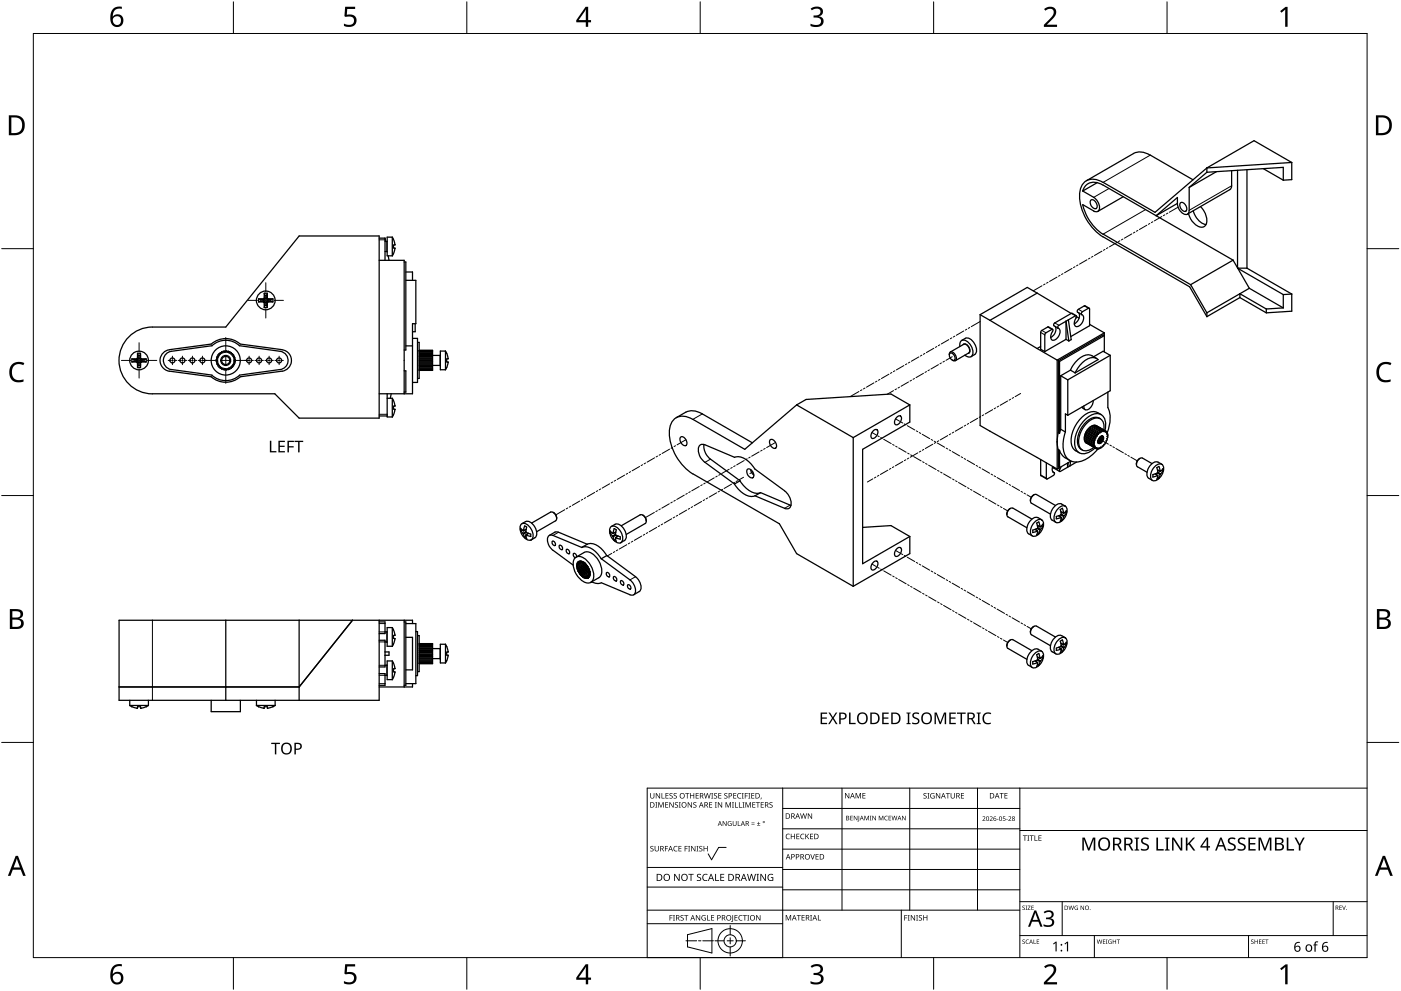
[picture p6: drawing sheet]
<svg xmlns="http://www.w3.org/2000/svg" width="420mm" height="297mm" viewBox="0 0 420 297" stroke-linecap="round" stroke-linejoin="round" font-family="sans-serif">
<g fill="none" stroke="#000" stroke-width=".38">
<path d="M324.7 57.3l3.3 1.9a3.5 3.5 0 0 1 1.5 3.9l-.5 .4-1-.2M329.1 54.7l-4.4 2.6M330.8 54.7a4.2 4.2 0 0 0-6.5 1.3 12.5 12.5 0 0 0 2.5 11.2l2.2 2.5 1.8 1.3M330.8 55.5a3.8 3.8 0 0 0-5.7 .8l-.4 1M330.8 55.5l39 22.5M336.9 59l-7.6 4.4M356.6 56.2v6.8M357.8 53.9l-12.9-7.4a5 5 0 0 0-5-.5l-14.1 8.2M361.9 51.6l23-1.4v3.8M361.9 50.3l-15.5 13.3-15.6-8.9M361.9 51.6l-5.3 4.6M361.9 50.3v1.3"/>
<path d="M364.8 51.5l-8.2 4.7M368.8 56.8l-12.7 7.4M369.4 55.7l-.2 .7-.4 .4M369.4 51.2v4.5M371.1 51v29.3M374 50.9v29.5M378.9 50.6l6 3.4M387.4 48.7l-25.5 1.6M387.4 48.7l-11.3-6.5-14.2 8.1M387.4 48.7v5.1l-2.5 .2M113.7 78h7.5v40M115.5 71.4l.1 1"/>
<path d="M115.5 71.4v6.6M115.5 71.4h-1.8M115.5 72.4h.5M115.5 75.4l.6 .1M116.1 72.3l-.1 .1M116.4 76.7l.3 1.3M117.6 71.1l.4 .6M117.7 71.1h-1.6v5.6h1.6M117.7 71.1v5.6M118 71.7l.4 1.7M118 76.1l-.4 .6M118 76h.1"/>
<path d="M118 71.7h.1M118.4 74.4h.1M118.4 73.4h.1M118.4 73.4l-.4 .1v.8l.4 .1M118.4 74.4l-.4 1.7M121.2 78.5h.5v26.4h-.5M324.7 61.4l.1 .5a14.6 14.6 0 0 0 6 8.3M324.7 61.3l3.3 1.9M327 60.1a1.04 1.04 0 0 1 1.7 .7l.2 .4a.84 .84 0 0 1-.2 1.3 .84 .84 0 0 1-1.2-.5l-.5-.8zM330.8 71l26 15 5.1 8.9M330.8 70.2l26.3 15.1M346.7 64.7l6.4-5.5v1.8z"/>
<path d="M353.1 61a3.4 3.4 0 0 0 2.6 3.3l.6-.3 .3-.9M353.9 60.9a1.05 1.05 0 0 1 1.7 .7l.2 .4a.84 .84 0 0 1-.2 1.3 .84 .84 0 0 1-1.2-.5l-.5-.8zM357.8 63.2a5.7 5.7 0 0 0 3.9 4.1M360 61.9a5.7 5.7 0 0 1 1.7 5.3 1.85 1.85 0 0 1-3.1 .2 6.8 6.8 0 0 1-2.2-3.4M369.8 78l1.3 2.3M369.8 78l-12.7 7.3M45.7 98a10 10 0 0 0-10 10 10 10 0 0 0 10 10.1M45.7 98h22l22-27.3h24v54.6h-24l-7.3-7.3h-36.7M77.6 89.6l.6 .1M78.2 89.7v.6M78.2 90.3l-.6 .2M79.1 89.5v.2"/>
<path d="M79.1 90.3l.3 .1M79.1 90.3v.2M79.1 90.3h-.9M79.1 89.7h-.9M79.1 89.8v.5M79.2 89.5l-1.6 .1v.9l1.6 .1M79.2 89.5v-1.6h.3h.6l.1 1.6M79.2 90.6v1.6h.9l.1-1.6M79.2 89.5l.2 .2M79.2 89.4h.2M79.3 87.9l.1 .6M79.4 90.4v.2"/>
<path d="M79.4 90.4l-.2 .2M79.4 89.7h-.3M79.4 89.5h.6M79.4 90.6h.6M79.4 89.5v.2M79.4 91.5h.6M79.4 88.5h.6M79.4 88.5v.9M79.4 90.6v.9M79.4 91.5l-.1 .7M79.4 90.6l-.2 .1M79.4 89.4v.1"/>
<path d="M80 89.4v.1M80 88.5v.9M80 90.6v.9M80 91.5l.2 .7M80 90.6l.2 .1M80 89.5v.2M80 90.4l.2 .2M80 89.7h.3M80 90.4v.2M80.2 87.9l-.2 .6M80.2 89.4h-.2M80.2 89.5l1.6 .1 .1 .7-.1 .2-1.6 .1"/>
<path d="M80.2 89.5l-.2 .2M80.3 89.8v.5M80.3 89.7h.1M80.3 90.3l-.3 .1M80.3 90.3h.1M80.3 90.3v.2M80.3 89.5v.2M81.2 90.3l.7 .2M81.2 89.7v.6M81.2 90.3h-.9M81.2 89.7h-.9M81.9 89.6l-.7 .1"/>
<path d="M121.7 81.5h2v2.5M121.7 84h3v13h-1v21h-10M124.5 97v2.4h-.8M293.9 94.3v33.2l23.1 13.1M293.9 94.3l3 1.7M296.9 96l14.1 8.5M311 87.9l10.2 6.1M311 87.9l-14.1 8.1M311 87.9l-2.9-1.8-14.2 8.2M312.1 99.6v5.1l1.2 .7M313.6 99.8l-.3 .6v5M314.2 98h.3"/>
<path d="M314.2 98l-1.8 1-.3 .7M314.5 98l1.2 .7M316.4 97.9a2.51 2.51 0 0 1-1.3 3.3M317.5 97.5l-.3 .5 .1 .4a1.46 1.46 0 0 1 .2 2.3 1.42 1.42 0 0 1-2.3 .9 3.9 3.9 0 0 1 .6-2.5l-.2-.4-1.9 1.1M319.7 96.3l.8 5.9M319.7 96.3l-2.1 1.2M319.7 96.3v5.4M320.4 95.9l-.7 .4M320.4 95.9l.9 5.9-.8 .4M321.3 93.9l-5.1 3-.1 .7 1.2 .7M321.5 93.9l-.2 .1M321.5 93.9l1.3 .7"/>
<path d="M322.5 94.7l-2.1 1.2M322.9 94.9l.7 .5M323.4 92.7l-.3 .5v.4l1.3 .7M323.5 93.8a2.56 2.56 0 0 1-1.3 3.3M324.6 93.5l-.2 .2v.6a.97 .97 0 0 1 .5 1.4l-.3 1a1.42 1.42 0 0 1-2.3 .8 3.1 3.1 0 0 1 .4-2.3l.2-.4-.4-.1M326.4 92.4l.3 .1 .1 5.1-5.7 3.3M326.4 92.4l-1.8 1M326.7 92.4l-1.4-.8-1.9 1.1M326.8 97.2l4.4 2.6M331.2 99.8v5.7M331.2 99.8l-14.2 8.1M357.1 85.3l4.8 8.5"/>
<path d="M361.9 93.8v1.1M371.1 80.3l.2 .1M371.2 80.4l13.7 7.9M371.2 80.4l3.5 6M371.3 80.4h-.1M371.8 89.2l-9.9 5.7M371.8 89.2l8 4.6M371.8 89.2v-1.2l8 4.6M374 80.4l13.4 7.7M374 80.4h-2.7M374.7 86.4l-12.8 7.4M374.7 86.4l10.2 5.9"/>
<path d="M379.8 92.6v1.2M384.9 92.3l-5.1 .3M384.9 88.3v4M387.4 88.1v5.2l-7.6 .5M387.4 88.1l-2.5 .2M39.6 107.6l.6 .1M40.2 107.7v.6M40.2 107.7h.9M40.2 108.3h.9M40.2 108.3l-.6 .2M41.1 107.5v.2M41.1 107.8v.6"/>
<path d="M41.1 108.3l.3 .1M41.1 108.3v.2M41.2 107.5l-1.7 .1v.9l1.7 .1M41.2 107.5v-1.6h.7h.2l.1 1.6M41.2 108.6v1.6a.75 .75 0 0 0 .9-.2 .75 .75 0 0 0 .1-.9v-.5M41.2 107.5l.2 .2M41.2 107.4h.2M41.3 105.9l.1 .6M41.4 107.7h-.3M41.4 108.4l-.2 .2M41.4 108.4v.2M41.4 107.5h.6"/>
<path d="M41.4 108.6h.6M41.4 107.5v.2M41.4 106.5v.9M41.4 108.6v.9M41.4 109.5l-.1 .7M41.4 107.4v.1M41.4 108.6l-.2 .1M42 106.5v.9M42 108.6v.9M42 109.5l.2 .7M42 108.6l.2 .1M42 106.5h-.6"/>
<path d="M42 109.5h-.6M42 107.4v.1M42 107.5v.2M42 108.4v.2M42 108.4l.2 .2M42 107.7h.3M42.2 105.9l-.2 .6M42.2 107.4h-.2M42.2 107.5l1.6 .1 .1 .3-.1 .6-1.6 .1M42.2 107.5l-.2 .2M42.2 107.8v.6M42.3 107.7h.1"/>
<path d="M42.3 108.3l-.3 .1M42.3 107.7h.9M42.3 108.3h.9M42.3 108.3v.2M42.3 108.3h.1M42.3 107.5v.2M43.2 107.7v.6M43.2 108.3l.7 .2M43.9 107.6l-.7 .1M48.8 106l.9-.8 1.1-.4 12.5-1.6a6.6 6.6 0 0 1 8.8-.1l12.5 1.7a3.2 3.2 0 0 1 2.8 3.2 3.2 3.2 0 0 1-2.8 3.3l-12.5 1.6a6.6 6.6 0 0 1-8.8 0l-12.5-1.6a3.3 3.3 0 0 1-2-5.3zM63.5 103.7a6 6 0 0 1 8.3 0M63.6 103.6l-12.2 1.7a2.75 2.75 0 0 0-2.4 2.7 2.75 2.75 0 0 0 2.4 2.8l12.1 1.7a6.1 6.1 0 0 0 8.3 0"/>
<path d="M64.9 108.2l.4 .3-.4 .3M64.9 107.8l.4 .2-.4 .2M64.9 107.3l.4 .3-.4 .3M65 108.8l.4 .1-.3 .3M65.1 109.2l.5 .1-.3 .3M65.1 106.9l.3 .3h-.4M65.3 109.6h.5l-.1 .5M65.3 106.4l.3 .4-.5 .1M65.7 106.1l.1 .4h-.5M65.7 110.1l.4-.2-.1 .4M66 105.7l.1 .5-.4-.2M66 110.3l.1 .1"/>
<path d="M66.1 110.4l.4-.2v.4l.4-.3v.5M66.9 110.8l.4-.4 .2 .5M66.9 105.3v.4l-.5-.2 .1 .4-.4-.2M67.5 105.2l-.2 .4-.4-.3M67.5 105.2l.2 .4 .3-.4 .1 .4 .4-.3M68.5 105.3v.4l.4-.3M68.8 105.4l.1 .5 .4-.2M68.9 110.6l-.4-.3v.5l-.4-.4-.2 .5-.2-.4-.2 .4M69.3 105.7v.5l.4-.2-.1 .5 .4-.1M69.3 110.4l-.4-.2-.1 .4M69.7 106v.1M69.7 110.1l-.4-.2v.5"/>
<path d="M70 106.4l.1 .1M70 109.7l-.4-.1 .1 .5M70.1 109.6l-.1 .1M70.1 106.4l-.3 .4 .5 .1M70.3 109.2l-.5 .1 .3 .3M70.3 106.9l-.3 .3h.5M70.4 107.3l-.3 .3 .4 .3M70.5 108.2l-.4 .3 .3 .3-.4 .1 .3 .3M70.6 107.8l-.4 .2 .4 .2M71.9 103.6l12.1 1.7a2.76 2.76 0 0 1 2.4 2.7 2.76 2.76 0 0 1-2.4 2.8l-12.1 1.6M116.1 118v7h1.6M116.1 119.4h1.6v5.6"/>
<path d="M117.3 118l-.2 1.4M117.6 119.4l.4 .6M121.2 111.2h.5v6.3h-.5M121.7 103.7h2M123.7 101.4h1.5v13.2h-1.5M125.2 102.6h.5v10.8h-.5M125.7 105h4M125.7 110.9h4M125.7 111h4M125.7 110.8h4M125.7 105.7h4M125.7 105.1h4"/>
<path d="M125.7 109.8h4M125.7 106.3h4M125.7 109.2h4M125.7 106.9h4M125.7 110.1h4M125.7 106h4M125.7 108.4h4M125.7 108.2h4M125.7 105.3h4M129.7 105h.1M129.7 105.1v.1M129.7 105.3v.2"/>
<path d="M129.7 109.5l2.3 .2M129.7 105v.1M129.7 105.2v.1M129.7 105.5v5.5M129.7 111h-4M129.7 105.2h-4M129.7 105.5h-4M129.7 110.5h-4M129.7 110.4h-4M129.7 109.5h.1M129.7 109.5h-4M129.7 107.3h-4"/>
<path d="M129.7 108.9h-4M129.7 108.8h-4M129.7 107.5h-4M129.7 108h-4M129.7 107.7h-4M132 106.5l-6.3 .1M132.1 105.2h1.5v5.6h-1.5zM133.6 105.3l.5 1 .3 1.3M133.9 110.2l-.3 .7M134 110.2h.1M134 105.9h.1M134.4 108.6l-.5 1.6"/>
<path d="M134.4 108.5v.1M134.4 107.5l-.5 .1v.9h.5M284.7 106.4a.79 .79 0 0 1 .6-1 .79 .79 0 0 1 .9 .6l.5 .8a.8 .8 0 0 1 .1 1.1 .8 .8 0 0 1-1.1 .2M284.9 105.9a1.44 1.44 0 0 1 1.3 2.1 1.44 1.44 0 0 1-1.3-2.1zM285.6 107.9l.2 .1M287.9 103.9a1.4 1.4 0 0 1 .6-1.9 1.4 1.4 0 0 1 1.8 .5 3.1 3.1 0 0 1 .9 4.4h-1l-.9-.4M288.4 102l1.1-.6a2.41 2.41 0 0 1 2.8 1.7 2.37 2.37 0 0 1 0 3.2M289 103.2a1.72 1.72 0 0 1 1.5 2.6l-4 2.3M289 103.2l-4 2.3M292.3 106.3l-1.1 .6M311 104.5l6 3.4M312.1 103.9l-1.1 .6"/>
<path d="M317 107.9v32.7M317.4 108.1l.3 .2M317.4 108.1l13.4-7.7 .4 .2-13.5 7.7M317.4 108.1v21.6M317.7 108.3v21.6l-.3-.2M318.1 112.6l2.1 1.3M318.1 112.6v16.1M319.7 101.7l-6.4 3.7M319.7 101.7l.8 .5M320.2 113.9v10.6M321 110.9l-2.9 1.7M327.4 106.6a4 4 0 0 0-4.7 1.8l-1.7 2.6"/>
<path d="M327.5 106.6l1.4 .8M329.3 107.8a2.74 2.74 0 0 0-3.8 .2l-1.4 1.2-1.7 2.6M329.3 107.8l-6.9 4-1.4-.9M332.2 117.5v4.7a9.1 9.1 0 0 1-.2 7.6M333 106.5l-12.8 7.4M333 106.5l-2.2-1.2-2.8 1.6M333 106.5v10.6l-12.8 7.4M113.7 124.7h2.4M118 120l.4 1.7M118 124.3h.1M118 122.6l.4 .1M118 120h.1"/>
<path d="M118.4 122.7l-.2 1.3-.6 1M118.4 121.7h.1M118.4 121.7l-.4 .1v.8M204 131.2a1.04 1.04 0 0 1 1.7 .6l.2 .4a.84 .84 0 0 1-.2 1.3 .84 .84 0 0 1-1.2-.4l-.5-.9zM205.6 123.6a4.9 4.9 0 0 1 5 .5l15 8.6M205.6 123.6l-2.8 1.6M207.8 125.7a4.3 4.3 0 0 0-6.6 1.3 12.5 12.5 0 0 0 2.5 11.2l2.3 2.5 1.8 1.4M211.1 133.3a5.1 5.1 0 0 0 2 4.4l8.8 6.4M220.3 137.1a5.1 5.1 0 0 1 5.5 2.6l.6 .9M220.3 137.1l-8.9-3.8a1.41 1.41 0 0 0-1.6 .2 1.41 1.41 0 0 0-.4 1.6 5 5 0 0 0 2 3.5l8.9 6.5M231.1 131.8a1.72 1.72 0 0 1 1.5 2.6 1.72 1.72 0 0 1-1.5-2.6zM238.9 121.4l17 9.8"/>
<path d="M238.9 121.4l-15.5 13.3-15.6-9M255.9 131.2v44.5M261.8 129.3a.83 .83 0 0 1 1.2-.5 .83 .83 0 0 1 .2 1.3l-.5 .8a.84 .84 0 0 1-1.2 .5 .84 .84 0 0 1-.2-1.3zM268.8 125.2a.84 .84 0 0 1 1.3-.5 .84 .84 0 0 1 .2 1.3l-.5 .8a.83 .83 0 0 1-1.2 .5 .83 .83 0 0 1-.2-1.3zM272.8 121.4v5.1l-14.1 8.2v34.3l14.1-8.2M272.8 121.4l-5.6-3.3-25.5 1.6-2.8 1.7M272.8 121.4l-16.9 9.8M312.1 137.7v4.7M313.8 138.7l.1 4.9 2-1.1M315.7 139.9a2.16 2.16 0 0 0 .5 2.1l-.3 .5M317.4 129.7l-.4 2.7 .4 2.4M317.4 134.8v5.2l.3 .2"/>
<path d="M317.4 134.8l.3 .2M317.7 135l1 1.7 2.2 1.3M317.7 135v5.2M318.1 128.7l-.4 1.2M319.5 129.5a8.1 8.1 0 0 0 .8 8.1 5.1 5.1 0 0 0 6.4-.6l2.6-2.4M320.2 124.5l-.7-.4v5.4l-1.4-.8M320.4 138.7l-.2 1.4v-1.3M320.9 139.7l-3.1 1.6-.1-.3 .5-1.1M321.1 138.3l-.2 1.4M321.2 138.2l-3.5 2M322.9 138.5l-2 1.2M324.5 122l.9 .8"/>
<path d="M325.2 131.4l2.8 1.6M325.2 131.1l2.8 1.6M325.2 131.7l2.8 1.7M325.2 132l2.9 1.6 .2-.1-.1 .4-2.9-1.7M325.2 130.7l3 1.8M325.3 130.4l2.8 1.7 .3-.2M325.4 130.2l3 1.7M325.4 132.4l2.9 1.7 .2-.2-.1 .4M325.4 130.1l3 1.8M325.6 129.8l2.8 1.6 .3-.1M325.6 132.6l3.2 1.9M325.7 129.5l3 1.8"/>
<path d="M325.8 129.4l2.8 1.6 .1 .3M325.9 129.1l2.9 1.6h.2M326 129l3 1.7M326.2 128.8l2.8 1.6M326.4 128.5l2.8 1.6M326.4 128.4l3 1.8M326.7 128.2l2.8 1.7M327.2 127.8l2.8 1.6-.1 .4-3-1.8M327.7 127.5l2.8 1.7-.1 .3-3-1.8M327.8 120.1a2.83 2.83 0 0 1-2 2.8 .89 .89 0 0 1-.8-1.2M327.9 127.5l2.9 1.6v.3l.2-.3M328 133.4v.2"/>
<path d="M328 132.8v.2M328 133l.2 .1-.2 .3M328.1 132.4l.1 .1M328.1 132.1l-.1 .3M328.1 133.9l.2 .2M328.2 127.4l2.8 1.7M328.2 132.5l-.2 .2M328.4 131.4l-.1 .3M328.4 134.3l.1 .1M328.4 127.5l2.8 1.6M328.6 134.4l.2-.2v.3M328.7 127.5l2.9 1.7"/>
<path d="M328.7 130.8l-.2 .2M328.8 134.5l.2 .1M328.8 127.6a2.55 2.55 0 0 0-3 1.8 2.5 2.5 0 0 0 0 3.4M329 134.5l.2-.2v.3M329 130.4v.3M329.1 134.4l.1 .2M329.1 123.7a4.6 4.6 0 0 0-5.3 2.1 8.3 8.3 0 0 0-2.1 8.4l.9 .9 1 .6M329.2 123.7l1 .6M329.2 130.2l-.2 .2M329.2 130.1l.2 .1M329.2 134.6h.2M329.3 132.5a1.84 1.84 0 0 0 1-1.8 1.72 1.72 0 0 1-1 1.8"/>
<path d="M329.3 132.8a1.64 1.64 0 0 0 1.3-2.1 1.43 1.43 0 0 1-1.2 2.1M329.5 129.9l-.1 .3M329.6 134.3l.1 .1-.1-.2-.1 .3M329.6 125.3a4.2 4.2 0 0 0-4.8 2.3 6.7 6.7 0 0 0-1.3 6.2l1.1 1.1M329.6 125.3l.4 .2M329.7 129.7l-.2 .2M329.8 131.1l.6-.4a.85 .85 0 0 1 .6 .7 .85 .85 0 0 1-.3 .8 .87 .87 0 0 1-1.4 .5 1.68 1.68 0 0 1 .5-1.6zM330 130.9l-.7 1.2M330 132.8v.1M330 132.8l-.6 .1M330 132.8h.1M330.2 130.8l-.3 .9-.6 .6"/>
<path d="M330.2 129.3l-.2 .2M330.2 130.8l-.3 .9-.7 .7M330.5 130.7a1.61 1.61 0 0 1-1.2 1.9 1.75 1.75 0 0 0 1.2-1.9zM330.6 130.7a1.62 1.62 0 0 1-1.3 2M330.8 129.1l-.3 .1M331 129.1h.2M331 128.9a2.64 2.64 0 0 0-2.1-3.6 7.3 7.3 0 0 0-5.1 8.7 2.61 2.61 0 0 0 4.2 .1M331.2 129.1v.3l.4-.1M331.3 129.1a3.9 3.9 0 0 0-1.7-5.1 5.9 5.9 0 0 0-5.4 3.2 8.1 8.1 0 0 0-1.4 7.6 2.9 2.9 0 0 0 4.3 .5l1.3-1M331.6 129.3l.2 .1M331.7 129.2l-.1 .4 .2-.2M331.7 132.6l-.9 1.2-.2-.1-.1 .3-.4 .1-.4 .4"/>
<path d="M331.8 132.3l-.2 .3M331.8 129.4l.1 .2M332 129.6l-.1 .3 .2-.1-.2-.1M332 131.9l-.3 .2 .1 .2M332.1 130.2l.1 .1M332.1 131.6l-.1 .3M332.1 129.8l-.1 .5h.2M332.2 131.2l-.3 .3 .2 .1M332.2 131l-.1 .3M332.2 130.3l-.2 .6h.2M340.8 139v.2M341.9 137.4l-.9 .8-.2 .8"/>
<path d="M345.5 139l-2.9-1.7a1.76 1.76 0 0 0-1.5 2.6l2.9 1.7M346.5 139.7a1.39 1.39 0 0 1 1.9-.5 1.39 1.39 0 0 1 .5 1.9 3.1 3.1 0 0 1-3.3 2.9 3.1 3.1 0 0 1 .9-4.3zM347.3 138.5a2.43 2.43 0 0 0-2.8 1.7 2.37 2.37 0 0 0 1.1 3.8M347.3 138.5l1.1 .6M156.2 157.3a1.72 1.72 0 0 1 2.7 .7l.4 .6a2.41 2.41 0 0 1 0 3.2 3.2 3.2 0 0 1-3.4-3.5zM156.7 158.9l-.5 .1M156.9 159.9l.1 .1M157 159.1l-.9-.8v.7l.8 .9M157 159v.1M157 159l.4-1.4 .5 .4-.2 1.5 1.5 .6v.7l-1.4-.4M157 160l.4 1.1M157.6 156.4a2.4 2.4 0 0 1 2.8 1.6 2.35 2.35 0 0 1-1.1 3.8"/>
<path d="M157.6 156.3l-1.1 .7M157.7 159.3l-.8 .6M157.7 159.5l-.7 .4M157.8 158.8l-.8 .3M157.8 158.6l-.8 .4M157.9 159.6l-.9 .4M158.4 159.8l-.7 .6M158.5 159.9l-.7 .5M165.1 153.5a1.72 1.72 0 0 1 1.5 2.6M165.1 153.5l-5.7 3.3M165.9 153.6l.6 .5 .4 1.1M166.6 156.1l-5.7 3.3"/>
<path d="M166.9 155.2v.2M183 159.9v-.7l.8 .7M183 159.9l.8 .8M183 158.1a1.75 1.75 0 0 1 2.8 .7l.4 .6a2.5 2.5 0 0 1 0 3.3 3.3 3.3 0 0 1-3.4-3.6zM183.5 159.7l-.5 .1M183.8 159.9l.4-1.5 .6 .4-.2 1.5M184.4 157.2a2.4 2.4 0 0 1 2.8 1.6 2.43 2.43 0 0 1 0 3.2M184.5 157.2l-1.1 .6M184.7 159.6l-.8 .3M184.7 159.5l-.8 .3M186.3 157.6l5.7-3.3a1.72 1.72 0 0 1 1.5 2.6l-5.7 3.3M192.8 154.4l.1 .1"/>
<path d="M192.9 154.5l.8 .9 .1 .8M207.8 142l25.9 15 5.2 8.9 17 9.8M220.3 145.1a6.6 6.6 0 0 0 5.5 3.7l.6-.2M221.9 144.1a6.7 6.7 0 0 0 5.5 3.8l.6-.2M221.9 144.1l-1.6 1M224.1 140.8a1.43 1.43 0 0 1 2 1.5 .8 .8 0 0 1-.6 1 .8 .8 0 0 1-1-.6l-.4-.8zM225.1 140.7l.3 1 .7 .7M226.4 148.6l1.7-.9 8.9 3.7M226.4 140.6l8.9 6.5a4.9 4.9 0 0 1 1.9 4.6 1.3 1.3 0 0 1-1.9 .7l-8.9-3.8M236.9 151.4l.3 .1M258.7 158.1l8.5-.6 5.6 3.3M302 154v.2"/>
<path d="M302.3 154.9l5.7 3.3M303 152.4l-.8 .7-.3 .9M303.7 152.3a1.71 1.71 0 0 0-1.4 2.6M303.8 152.3l5.7 3.3M309 149.9v.2M309.9 148.4l-.7 .7-.2 .8M310.1 148.3l-.2 .1M310.4 158.7l.7 .5M310.5 156.3a1.39 1.39 0 0 1 1.9-.5 1.39 1.39 0 0 1 .5 1.9 3.1 3.1 0 0 1-3.3 2.9 3.1 3.1 0 0 1 .9-4.3zM310.5 158.6l.7 .6M311 158.4l.9 .4M311.1 157.5l.8 .3"/>
<path d="M311.1 157.6l.8 .3M311.2 159.5l.4 .4M311.2 158.3l.7 .4M311.2 158.1l.8 .6M311.3 155.2a2.43 2.43 0 0 0-2.8 1.6 2.49 2.49 0 0 0 0 3.2M311.3 155.2l1.1 .6M311.9 158.9l-.4 1.1-.6 .3 .2-1.1M311.9 157.8l-.4-1.4-.6 .4 .2 .7a.7 .7 0 0 1 .1 .8 .7 .7 0 0 1-.8 .4l-.7 .2v.7l1.4-.4M311.9 157.8v.1M312.1 142.4l.1 .2 1.7 1M312.2 157.7l.6 .1M312.7 157.8l-.8 1.1"/>
<path d="M312.7 157.8v-.7l-.8 .8M315.8 141.5l.4 .2M316 140l.1 .4 1.7 .9M316.5 151.5l-5.7-3.3a1.76 1.76 0 0 0-1.5 2.7l5.7 3.2M317.5 154.6l.7 .5M317.6 152.2a1.39 1.39 0 0 1 1.9-.5 1.39 1.39 0 0 1 .5 1.9 3.2 3.2 0 0 1-3.3 3 3.2 3.2 0 0 1 .9-4.4zM317.6 154.5l.7 .6M317.7 140.2l-.7 .4M318.1 154.3l.9 .5M318.2 153.4l.8 .3M318.2 153.5l.8 .3M318.2 155.5l.4 .3"/>
<path d="M318.3 154.2l-1.5 .6v.7l1.4-.4M318.3 155.1h-.1M318.3 154.2l.7 .5M318.3 154l.8 .6M319 153.8l.8-.7v.7l-.7 .8M319 154.7a1.58 1.58 0 0 1-1 1.5l.3-1.1M319 153.8l-.4-1.5-.6 .4 .3 1.5M319.1 154.6l-.1 .1M319.3 153.6l.5 .2M319.5 151.7l-1.2-.6a2.47 2.47 0 0 0-2.7 1.6 2.36 2.36 0 0 0 1.1 3.9M346.4 142l.7 .6M346.6 142l.6 .5"/>
<path d="M347 141.8l.9 .4M347.1 141.8l-1.4 .5v.7l1.5-.4-.3 1.1a2.11 2.11 0 0 0 1.1-1.6M347.1 140.8l.8 .4M347.1 141l.9 .3M347.2 141.7l-.3-1.5 .7-.4 .3 1.5 .8-.8v.7l-.7 .9M347.2 141.7l-.1 .1M347.2 142.9l.4 .4M347.2 141.7l.8 .4M347.2 141.5l.8 .5M348.3 141.1l.5 .1M157.7 160.7l-.3 .4M157.8 160.4l.1 1.1-.5-.4"/>
<path d="M164.7 160.5l1.7-1 .8-.1 8.9 3.7M165.7 162.2a.87 .87 0 0 1 .7 1.3l-.7-.4zM167.8 163.4a.77 .77 0 0 1 .8 .5 .77 .77 0 0 1-.2 .9l-.6-.5zM169.9 164.7a.87 .87 0 0 1 .8 1.3l-.8-.4zM172.4 167.3a2.26 2.26 0 0 1 3.2 .3 6.3 6.3 0 0 1 2.3 6.2 1.83 1.83 0 0 1-2.9 .5 6.2 6.2 0 0 1-2.9-6.5zM172.9 166.9a.69 .69 0 0 0-.2-.8 .69 .69 0 0 0-.8 0l.1 .6 .5 .5M173 169.8v.1M173 169.4l.3 .4M173 169.8h.3M173 169.9l.3 .2-.3 .2M173 169.1h.4M173.1 170.3l.3 .2"/>
<path d="M173.1 169.4h-.1M173.1 169l.2 .4M173.1 169.8l-.1 .1M173.1 168.7v.1M173.1 170.7v.1M173.1 168.8l.4 .1M173.1 168.8l.3 .3M173.3 169.4h-.3M173.3 171.1l.1 .1M173.3 168.5l.2 .4M173.4 168.5h-.1M173.4 171.2l.3 .1"/>
<path d="M173.4 168.5l.3 .2M173.4 170.5l-.3 .1M173.5 171.6h.1M173.5 168.3l.2 .4M173.6 168.3h-.1M173.6 168.3l.3 .3M173.6 171.6l.3 .1M173.8 172v.1M173.8 168.2h.1M173.8 168.2l.1 .4M173.9 168.2l.2 .3M173.9 168.6l-.2 .1"/>
<path d="M173.9 171.7l-.1 .3M174.1 172.4l.1 .1M174.1 168.5l-.2 .1M174.1 168.5l-.6 .4M174.1 172v.3M174.3 168.4l-.2 .1M174.4 172.3l-.2 .1M174.4 172.7l.3-.1 .1 .4M174.4 168.2l.1 .1M174.4 168.2v.3l-.3-.3v.3M174.5 164.1a4.7 4.7 0 0 1 5.2 2.5l.6 .9M174.5 164.1l-9.3-3.7a1.36 1.36 0 0 0-1 2l.5 1.3 1.1 1.3 6.1 4.4"/>
<path d="M174.5 168.2l.5 .6 .1-.3M174.6 168.4l-1.2 .7M174.9 168.5l-1.6 .9M174.9 172.9l-.1 .1M175 172.8l.1 .4M175 172.8l-.2 .2M175.1 173.2h.1M175.1 168.6h.1M175.2 165.6a3.9 3.9 0 0 1 4.4 2.5 3.8 3.8 0 0 1 0 5.1l-2.4 1.4M175.2 168.6l.1 .4 .2-.2M175.2 165.6l-2.4 1.4M175.2 168.6l-1.9 1.2"/>
<path d="M175.2 173.1l-.1 .1M175.3 172.9l-.1 .3M175.3 172.9l.3 .4M175.5 168.9l.1 .1M175.5 168.8v.1M175.5 169.3l.1 .1M175.5 168.8l-2.4 1.5M175.5 168.8l.1 .4M175.6 169.3l-2.5 1.3M175.6 173l-.1 .3M175.6 169.2l-2.2 1.3M175.6 173l.2 .4 .1-.4"/>
<path d="M175.6 169.4l.3 .1M175.6 169.4l-2.4 1.3 .3 .2M175.7 169.2l-.1 .1M175.7 169.7v.1M175.8 169.8l.3 .1M175.8 169.8l-2.4 1.4M175.8 173.4h.1M175.8 169.1l.1 .1M175.8 169.1l-.2 .1M175.9 173l.2 .3M175.9 169.5l.2 .1M175.9 169.5l-2.4 1.4"/>
<path d="M175.9 169.2v.3M175.9 169.5l-2.6 1.6 .2-.2M175.9 170.2l.1 .1M176 170.2l-2.4 1.4M176 170.2l.3 .1M176.1 169.9l-2.6 1.6 .2-.2M176.1 169.9l-2.4 1.4M176.1 172.9v.4M176.1 172.9l.3 .3M176.1 163.1a4.8 4.8 0 0 1 5.3 2.6l.5 .8M176.1 163.1l-1.6 1M176.1 173.3v.1"/>
<path d="M176.2 169.6l-.1 .3h.3M176.2 170.6v.1M176.2 170.6l-2.4 1.4M176.3 170.7l-2.4 1.3h.2M176.3 170.3l-2.4 1.4M176.3 170.3l-.1 .3M176.3 172.8l.1 .4M176.3 172.8l-.2 .1M176.3 172.8l.3 .3M176.4 169.9l-.1 .3 .4 .3M176.4 173.3h.1M176.5 171l.1 .1"/>
<path d="M176.5 172.6l.3 .2M176.5 170.6l.3 .3M176.5 170.6l-2.4 1.4M176.5 172.6l.2 .4M176.5 170.6l-.2 .1M176.5 171l-2.4 1.3M176.5 172.7l-.2 .1M176.5 170.6v.4M176.6 171l.3 .2M176.6 171l-2.2 1.3M176.7 173l-.1 .1M176.7 170.4l-.2 .2"/>
<path d="M176.7 172.5l-.8 .5M176.7 172.1l.3 .1M176.7 172.1l-1.4 .8M176.7 172.1l.2 .4M176.7 171.4l.3 .3M176.7 171l-2.5 1.4M176.8 172.3l-1.2 .7M176.8 171.2l-2.4 1.5v-.4M176.8 172.8h.1M176.8 170.9l-.2 .1M176.9 172l-.2 .1M176.9 172.5h.1"/>
<path d="M176.9 171.3l-.2 .1M176.9 172.5l-.3-.1 .2 .4M176.9 171.6l-1.9 1.2M177 171.7l-.3 .1 .3 .3M180.3 167.5l8.6 6.3M181.9 171.6a.76 .76 0 0 1 .8 .5 .76 .76 0 0 1-.2 .8l-.6-.4zM182 166.5l-1.7 1M182 166.5l8.6 6.4a3.9 3.9 0 0 1 1.4 4.1l-2 1.3M183.8 160.7v.1M183.8 160.8l.4 1.2M184.1 172.8a.76 .76 0 0 1 .7 .5 .76 .76 0 0 1-.1 .9l-.6-.5zM184.6 160.3l1.4 .6v.7l-1.4-.4"/>
<path d="M184.6 161.2l.2 1.1-.6-.3M184.6 160.1l-.8 .6M184.6 160.3l-.7 .4M184.6 161.5l-.4 .4M184.8 160.4l-.9 .4M185.2 160.6l-.6 .6M185.4 160.7l-.7 .5M186.2 174.1a.76 .76 0 0 1 .8 .4 .76 .76 0 0 1-.2 .9l-.6-.5zM187.3 162l-1.1 .6M188.3 175.3a.76 .76 0 0 1 .8 .4 .76 .76 0 0 1-.2 .9l-.6-.5zM188.9 173.8a3.9 3.9 0 0 1 1.5 4.2l-.6 .4-.9-.1-8.6-3.6-1.3 .2-1.5-.5M261.8 168.7a.84 .84 0 0 1 1.2-.5 .84 .84 0 0 1 .2 1.3l-.5 .8a.83 .83 0 0 1-1.2 .5 .83 .83 0 0 1-.2-1.3z"/>
<path d="M268.8 164.6a.84 .84 0 0 1 1.3-.4 .84 .84 0 0 1 .2 1.2l-.5 .9a.84 .84 0 0 1-1.3 .4 .84 .84 0 0 1-.1-1.3zM272.8 160.8v5.1l-16.9 9.8M308.5 160l1.1 .6M67.7 185.9v24M89.7 185.9v24M105.7 185.9l-16 20h-54M113.7 191.9h1.8v8h-1.8M113.7 185.9v24h-78v-24h88v1M113.7 186.4h1.8v3.5h-1.8M115.5 195.4h1.2v1h-1.2M115.5 189.4h.5M115.5 192.4h.5"/>
<path d="M116 192.4l.1 .1M116.1 189.3l-.1 .1M116.1 199.3l-.6 .1M116.1 198.1h1.6v5.6h-1.6zM117.6 188.1l.4 .7M117.6 198.1l.4 .7M117.7 188.1h-1.6v5.6h1.6M117.7 188.1v5.6M118 190.5v.9M118 188.8l.4 1.6M118 193.1l-.4 .6M118 198.8l.4 1.6"/>
<path d="M118 191.3l.4 .1M118 193.1h.1M118 188.8h.1M118 198.8h.1M118.4 191.4l-.4 1.7M118.4 190.4l-.4 .1M118.4 190.4h.1M121.2 186.4h.5v19h-.5M121.2 185.9v20M121.7 191h2v9.8h-2M121.7 186.9h3v18h-3M124.7 189.3h.5v13.2h-.5"/>
<path d="M125.2 190.5h.5v10.8h-.5M125.7 198.9h4M125.7 198.8h4M125.7 193.1h4M125.7 198.7h4M125.7 193.5h4M125.7 196.8h4M125.7 196.9h4M125.7 193h4M125.7 195h4M125.7 194h4M125.7 197.8h4"/>
<path d="M125.7 198.3h4M129.7 193v.1M129.7 192.9h.1M129.7 197.4l2.3 .1M129.7 192.9v.1M129.7 193.1v5.8M129.7 192.9h-4M129.7 194.9h-4M129.7 195.3h-4M129.7 194.6h-4M129.7 197.5h-4M129.7 197.5h.1"/>
<path d="M129.7 195.7h-4M129.7 196.1h-4M129.7 195.6h-4M129.7 196.2h-4M129.7 197.2h-4M129.7 196.5h-4M129.7 194.3h-4M129.7 194.3h.1M129.7 193.7h-4M129.7 198.1h-4M129.7 198.5h-4M129.7 193.3h-4"/>
<path d="M129.7 198.9h.1M132 194.3l-2.3 .1M132.1 193.1h1.5v5.6h-1.5zM133.6 193.1l.5 1 .3 1.3M133.9 198.1l-.3 .6M134 198.1h.1M134 193.8h.1M134.4 196.5l-.5 1.6M134.4 196.4v.1M134.4 195.4l-.5 .1v.9h.5M302 193.4v.3M302.3 194.3l5.7 3.3"/>
<path d="M303 191.8l-.8 .8-.3 .8M303.7 191.8a1.76 1.76 0 0 0-1.4 2.6M303.8 191.7l5.7 3.3M308.5 199.4l1.1 .7M309 189.4v.2M309.9 187.9l-.7 .6-.2 .9M310.1 187.7l-.2 .1M310.4 198.1l.7 .5M310.5 195.7a1.4 1.4 0 0 1 1.9-.5 1.4 1.4 0 0 1 .5 1.9 3.2 3.2 0 0 1-3.3 3 3.2 3.2 0 0 1 .9-4.4zM310.5 198.1l.7 .5M311 197.9l.9 .4M311.1 196.9l.8 .4"/>
<path d="M311.1 197l.8 .3M311.2 199l.4 .4M311.2 197.8l.7 .4M311.2 197.5l.8 .6M311.9 198.3l-.4 1.1M311.9 197.3l-.4-1.4-.6 .3 .2 .8a.7 .7 0 0 1 .1 .8 .7 .7 0 0 1-.8 .3l-.7 .2v.7l1.4-.4-.2 1.2 .6-.4M311.9 197.3h.1M311.9 197.3l.8-.7a1.48 1.48 0 0 1-.8 1.6M311.9 198.2v.1M312.2 197.1l.6 .2M312.4 195.2l-1.1-.6a2.47 2.47 0 0 0-2.8 1.6 2.5 2.5 0 0 0 0 3.3M316.5 191l-5.7-3.3a1.71 1.71 0 0 0-1.5 2.6l5.7 3.2"/>
<path d="M317.5 194l.7 .5M317.6 191.6a1.39 1.39 0 0 1 1.8-.4 1.39 1.39 0 0 1 .6 1.8 3.1 3.1 0 0 1-3.3 3 3.1 3.1 0 0 1 .9-4.4zM317.6 194l.7 .5M318.1 193.8l.9 .4M318.2 192.8l.8 .4M318.2 194.5h.1M318.2 193l.8 .3M318.2 194.9l.4 .4M318.3 193.7l.7 .4M318.3 193.5l.8 .5M318.9 194.2l-.3 1.1-.6 .4 .3-1.2M319 193.3l.8-.8v.7l-.7 .8"/>
<path d="M319 194.1l-.1 .1M319 193.3l-.4-1.5-.6 .4 .2 .7a.68 .68 0 0 1 .1 .8 .68 .68 0 0 1-.8 .3l-.7 .3v.7l1.4-.5M319.1 194l-.1 .1M319.3 193l.5 .2M319.5 191.1l-1.2-.6a2.44 2.44 0 0 0-2.7 1.6 2.37 2.37 0 0 0 1.1 3.9M38.9 211.5l.6 .4M39.5 211.8l1.7 .5M39.6 211.8h.1M41.2 212.3h.1M41.2 212.2v-.4h.9l.1 .4M42.2 212.3h.1M43.8 211.8l-1.6 .5"/>
<path d="M43.9 211.8h.1M44.5 211.5l-.6 .4M44.5 209.9v1.6h-5.6v-1.6M72.1 209.9v3.4h-8.8v-3.4M76.9 211.5l.7 .4M77.6 211.8l1.6 .5M77.6 211.8h.1M79.2 212.3h.1M79.2 212.2v-.4h.9l.1 .4M80.2 212.3h.1M81.8 211.8l-1.6 .5M81.9 211.8h.1"/>
<path d="M82.5 211.5l-.7 .4M82.5 209.9v1.6h-5.6v-1.6M113.7 201.9h1.8v3.5h-1.8M115.5 202.4l.6 .2M118 203.1l-.4 .6M118 203.1h.1M118.4 201.4l-.4 1.7M118.4 200.4l-.4 .1v.9h.4M118.4 200.4h.1M123.7 204.9v1h-10"/>
<circle cx="79.7" cy="90" r="2.81"/>
<circle cx="41.7" cy="108" r="2.8"/>
<circle cx="51.7" cy="108" r=".76"/>
<circle cx="54.7" cy="108" r=".76"/>
<circle cx="57.7" cy="108" r=".76"/>
<circle cx="60.7" cy="108" r=".75"/>
<circle cx="67.7" cy="108" r="4.4"/>
<circle cx="67.7" cy="108" r="1.23"/>
<circle cx="67.7" cy="108" r="1.5"/>
<circle cx="74.7" cy="108" r=".75"/>
<circle cx="77.7" cy="108" r=".76"/>
<circle cx="80.7" cy="108" r=".76"/>
<circle cx="83.7" cy="108" r=".76"/>
</g>
<g fill="none" stroke="#000" stroke-width=".3">
<path d="M332.6 56.5l-4.6 2.7M345 46.5l-14.2 8.2M369.4 55.7l-12.8 7.3M113.7 71.9h1.8M116 72.4v3M343.6 62.8l-12.8 7.4M312.1 99.6l1.2 .8M312.4 99l1.3 .8M314.2 98l1.3 .7M316.3 96.8l1.3 .7M321.3 93.9l1.2 .8M323.4 92.7l1.2 .7"/>
<path d="M325.2 91.7l1.2 .7M132 106.5v3M288.8 103.4l.1-.2a1.63 1.63 0 0 1 2 1.7 .77 .77 0 0 1-.6 1M116.1 124.2h-2.4M210.6 124.1l-2.8 1.6M213.1 137.6l-1.7 1M167.5 159.5l-1.7 1M237 151.4l-1.7 1M312.1 142.4l1.7 .9M315.8 141.5l.3 .2M317.4 140.4l.4 .3M190.6 172.9l-1.7 .9"/>
<path d="M45.7 185.9v24M113.7 186.9h1.8M113.7 189.4h1.8M113.7 192.4h1.8M115.5 199.4h-1.8M116 189.4v3M116 199.4v3M132 194.4v3M113.7 204.9h1.8M115.5 202.4h-1.8"/>
</g>
<g fill="none" stroke="#000" stroke-width=".3">
<path d="M322.4 79.9l-.5 .3M323.3 79.4l-.5 .3M326 77.9l-2.3 1.3M326.9 77.4l-.5 .2M327.8 76.8l-.5 .3M330.5 75.3l-2.3 1.3M331.4 74.8l-.5 .2M332.3 74.2l-.5 .3M335 72.7l-2.3 1.3M335.9 72.2l-.5 .2M336.8 71.7l-.5 .2M339.4 70.1l-2.2 1.3"/>
<path d="M340.3 69.6l-.4 .2M341.2 69.1l-.4 .2M343.9 67.5l-2.2 1.3M344.8 67l-.4 .2M345.7 66.5l-.4 .2M348.4 64.9l-2.2 1.3M349.3 64.4l-.4 .3M350.2 63.9l-.4 .2M353.3 62.1l-2.6 1.5M289 99.2l-2.2 1.3M289.9 98.7l-.4 .2M290.8 98.2l-.4 .2"/>
<path d="M293.9 96.4l-2.6 1.5M312.5 85.7l-2.6 1.5M313.4 85.1l-.4 .3M314.3 84.6l-.4 .3M317 83.1l-2.2 1.3M317.9 82.5l-.5 .3M318.8 82l-.5 .3M321.5 80.5l-2.3 1.3M257.6 117.4l-2.7 1.5M258.5 116.8l-.4 .3M259.4 116.3l-.4 .3M262.1 114.8l-2.3 1.3"/>
<path d="M263 114.2l-.5 .3M263.9 113.7l-.5 .3M266.6 112.2l-2.3 1.3M267.5 111.6l-.5 .3M268 117.1l-1.9 1.1M268.4 111.1l-.5 .3M268.9 116.6l-.5 .2M269.8 116l-.5 .3M271.1 109.6l-2.3 1.3M272 109.1l-.5 .2M272.5 114.5l-2.3 1.3M272.9 108.5l-.5 .3"/>
<path d="M273.4 114l-.5 .2M274.3 113.5l-.5 .2M275.6 107l-2.3 1.3M276.5 106.5l-.5 .2M277 111.9l-2.3 1.3M277.4 105.9l-.5 .3M277.8 111.4l-.4 .2M278.7 110.9l-.4 .2M280.1 104.4l-2.3 1.3M281 103.9l-.5 .2M281.4 109.3l-2.2 1.3M281.8 103.4l-.4 .2"/>
<path d="M282.3 108.8l-.4 .2M283.2 108.3l-.4 .2M284.5 101.8l-2.2 1.3M285.4 101.3l-.4 .2M285.6 106.9l-1.9 1.1M286.3 100.8l-.4 .2M303.1 119.7l-.5 .2M304 119.2l-.5 .2M306.1 117.9l-1.7 1M191.8 139.8l-2.2 1.3M192.7 139.3l-.4 .3M193.6 138.8l-.4 .2"/>
<path d="M196.3 137.2l-2.2 1.3M197.2 136.7l-.4 .3M198.1 136.2l-.4 .2M200.8 134.6l-2.2 1.3M201.7 134.1l-.5 .3M202.6 133.6l-.5 .3M205.7 131.8l-2.7 1.5M220.5 139.6l-.5 .3M223.2 138l-2.3 1.3M224.1 137.5l-.5 .3M225 137l-.5 .3M227.7 135.5l-2.3 1.2"/>
<path d="M228.6 134.9l-.5 .3M229.5 134.4l-.5 .3M232.6 132.6l-2.7 1.6M261.5 129.6l1.3 .8M263.2 130.6l.5 .3M264.1 131.1l.5 .3M265 131.7l2.3 1.3M267.7 133.2l.5 .3M268.1 139.9l-.5 .3M268.6 125.5l1.2 .8M268.6 133.7l.5 .3M269.5 134.3l2.3 1.3"/>
<path d="M270.3 126.5l.4 .3M270.8 138.3l-2.3 1.3M271.2 127.1l.4 .2M271.7 137.8l-.5 .3M272.1 127.6l2.2 1.3M272.2 135.8l.4 .3M272.6 137.3l-.5 .3M273.1 136.3l.4 .3M274 136.8l2.2 1.3M274.8 129.1l.4 .3M275.2 135.7l-2.2 1.3M275.7 129.7l.4 .2"/>
<path d="M276.1 135.2l-.4 .3M276.6 130.2l2.2 1.3M276.7 138.4l.4 .3M277 134.7l-.4 .3M277.6 138.9l.4 .3M278.5 139.4l2.2 1.3M279.3 131.7l.4 .3M279.7 133.2l-2.2 1.2M280.2 132.2l.4 .3M280.6 132.6l-.4 .3M281.1 132.8l2.2 1.3M281.5 132.1l-.4 .3"/>
<path d="M283.8 134.3l.4 .3M284.2 130.6l-2.2 1.3M284.7 134.8l.4 .3M285.1 130l-.4 .3M285.6 135.4l2.2 1.3M286 129.5l-.4 .3M288.3 136.9l.4 .3M288.7 128l-2.2 1.3M289.1 137.4l.5 .3M289.6 127.4l-.4 .3M290 138l2.3 1.2M290.5 126.9l-.4 .3"/>
<path d="M292.7 139.5l.5 .3M293.2 125.4l-2.2 1.3M294.1 124.9l-.4 .2M295 124.3l-.4 .3M297.7 122.8l-2.2 1.3M298.6 122.3l-.5 .2M299.5 121.7l-.5 .3M302.2 120.2l-2.3 1.3M330.5 132l1.9 1.1M332.9 133.4l.4 .3M333.8 133.9l.4 .3M334.7 134.4l2.2 1.3"/>
<path d="M337.4 136l.4 .3M338.3 136.5l.4 .3M339.1 137l2 1.1M169.4 152.8l-2.7 1.5M170.3 152.3l-.5 .2M171.2 151.7l-.5 .3M173.9 150.2l-2.3 1.3M174.8 149.7l-.5 .2M175.7 149.2l-.5 .2M178.3 147.6l-2.2 1.3M179.2 147.1l-.4 .2M180.1 146.6l-.4 .2"/>
<path d="M182.8 145l-2.2 1.3M183.7 144.5l-.4 .2M184.6 144l-.4 .2M187.3 142.4l-2.2 1.3M188.2 141.9l-.4 .3M189.1 141.4l-.4 .2M194.3 159.6l-.5 .3M196.2 153.6l-2.6 1.5M197 158.1l-2.3 1.3M197.1 153.1l-.4 .2M197.8 157.6l-.4 .2M198 152.6l-.4 .2"/>
<path d="M198.7 157l-.4 .3M200.7 151l-2.2 1.3M201.4 155.5l-2.2 1.3M201.6 150.5l-.4 .2M202.3 155l-.4 .2M202.5 150l-.4 .2M203.2 154.5l-.4 .2M205.2 148.4l-2.2 1.3M205.9 152.9l-2.2 1.3M206.1 147.9l-.4 .3M206.8 152.4l-.4 .2M207 147.4l-.4 .2"/>
<path d="M207.7 151.9l-.4 .2M209.7 145.8l-2.2 1.3M210.4 150.3l-2.2 1.3M210.6 145.3l-.4 .3M211.3 149.8l-.4 .2M211.5 144.8l-.4 .2M212.2 149.3l-.4 .2M214.2 143.2l-2.2 1.3M214.9 147.7l-2.2 1.3M215.1 142.7l-.5 .3M215.8 147.2l-.4 .3M216 142.2l-.5 .3"/>
<path d="M216.7 146.7l-.4 .2M218.7 140.6l-2.3 1.3M219.4 145.1l-2.2 1.3M219.6 140.1l-.5 .3M220.3 144.6l-.5 .3M221.2 144.1l-.5 .2M223 143.1l-1.4 .7M225.8 141.4l-.9 .6M261.8 143.5l-1.7 1M262.7 143l-.5 .3M263.6 142.5l-.5 .2M266.3 140.9l-2.3 1.3"/>
<path d="M267.2 140.4l-.5 .3M281.2 141l.4 .3M282.1 141.5l.4 .3M283 142l2.2 1.3M285.7 143.6l.4 .2M286.6 144.1l.4 .3M287.5 144.6l2.2 1.3M290.2 146.2l.4 .2M291.1 146.7l.4 .3M292 147.2l2.2 1.3M293.6 140l.5 .3M294.5 140.5l2.3 1.3"/>
<path d="M294.7 148.8l.4 .2M295.5 149.3l.5 .3M296.4 149.8l2.3 1.3M297.2 142.1l.5 .3M298.1 142.6l.5 .3M299 143.1l2.3 1.3M299.1 151.4l.5 .2M300 151.9l.5 .2M300.9 152.4l1.3 .7M301.7 144.7l.5 .3M302.6 145.2l.5 .3M303.5 145.7l2.3 1.3"/>
<path d="M306.2 147.3l.5 .2M307.1 147.8l.5 .3M308 148.3l1.3 .8M183.5 165.9l-1.4 .7M184.4 165.3l-.5 .3M185.3 164.8l-.5 .3M188 163.3l-2.3 1.3M188.9 162.8l-.5 .2M189.8 162.2l-.5 .3M192.5 160.7l-2.3 1.3M193.4 160.2l-.5 .2M261.5 169.1l1.3 .7"/>
<path d="M263.2 170.1l.5 .2M264.1 170.6l.5 .2M265 171.1l2.3 1.3M267.7 172.7l.5 .2M268.6 165l1.2 .7M268.6 173.2l.5 .2M269.5 173.7l2.3 1.3M270.3 166l.4 .2M271.2 166.5l.4 .3M272.1 167l2.2 1.3M272.2 175.2l.4 .3M273.1 175.8l.4 .2"/>
<path d="M274 176.3l2.2 1.3M274.8 168.6l.4 .2M275.7 169.1l.4 .3M276.6 169.6l2.2 1.3M276.7 177.8l.4 .3M277.6 178.4l.4 .2M278.5 178.9l2.2 1.3M279.3 171.2l.4 .2M280.2 171.7l.4 .2M281.1 172.2l2.2 1.3M283.8 173.8l.4 .2M284.7 174.3l.4 .2"/>
<path d="M285.6 174.8l2.2 1.3M288.3 176.4l.4 .2M289.1 176.9l.5 .2M290 177.4l2.3 1.3M292.7 178.9l.5 .3M293.6 179.5l.5 .2M294.5 180l2.3 1.3M281.2 180.4l.4 .3M282.1 181l.4 .2M283 181.5l2.2 1.3M285.7 183l.4 .3M286.6 183.5l.4 .3"/>
<path d="M287.5 184.1l2.2 1.3M290.2 185.6l.4 .3M291.1 186.1l.4 .3M292 186.7l2.2 1.3M294.7 188.2l.4 .3M295.5 188.7l.5 .3M296.4 189.2l2.3 1.3M297.2 181.5l.5 .3M298.1 182.1l.5 .2M299 182.6l2.3 1.3M299.1 190.8l.5 .3M300 191.3l.5 .3"/>
<path d="M300.9 191.8l1.3 .8M301.7 184.1l.5 .3M302.6 184.6l.5 .3M303.5 185.2l2.3 1.3M306.2 186.7l.5 .3M307.1 187.2l.5 .3M308 187.8l1.3 .7"/>
</g>
<path d="M10 10h400v277h-400z" fill="none" stroke="#000" stroke-width=".3"/>
<g fill="none" stroke="#000" stroke-width=".3">
<path d="M70 .5v9.5M140 .5v9.5M210 .5v9.5M280 .5v9.5M350 .5v9.5M.5 74.5h9.5M419.5 74.5h-9.5M.5 148.5h9.5M410 148.5h9.5M10 222.5h-9.5M410 222.5h9.5M70 287v9.5"/>
<path d="M140 287v9.5M210 287v9.5M280 287v9.5M350 287v9.5"/>
</g>
<g fill="#000">
<path d="M103.5 2h3v.7h-2.4l-.1 1.7a2.01 2.01 0 0 1 3 1.7 2.01 2.01 0 0 1-2.8 2l-1.1-.3v-.7a1.93 1.93 0 0 0 3-.6 1.37 1.37 0 0 0-.5-1.4 1.37 1.37 0 0 0-1.4-.1l-.5 .1-.4-.3zM243.1 2.6a2.32 2.32 0 0 1 3.7 .5 1.46 1.46 0 0 1-1.2 1.8 1.59 1.59 0 0 1 1.4 1.8 1.59 1.59 0 0 1-1.8 1.4l-2.1-.3v-.7a2.12 2.12 0 0 0 3.1-.5 1.21 1.21 0 0 0-1.6-1.3h-.6v-.7a1.53 1.53 0 0 0 2.1-1.1 1.49 1.49 0 0 0-2.6-.4zM313.1 2.7a2.03 2.03 0 0 1 2.1-.8 2.03 2.03 0 0 1 1.6 1.7 3.9 3.9 0 0 1-1.6 2.5l-1.2 1.3h3v.7h-3.9v-.6l1.5-1.6a2.56 2.56 0 0 0 1.3-2.9 1.62 1.62 0 0 0-2.4 .2zM383.9 3.3l1.6-1.2h.6v5.9h-.7l.1-5.2-1.2 1zM3.5 109.3a3.3 3.3 0 0 1 3.8-.5l-.3 .7a2.26 2.26 0 0 0-2.6 0 2.26 2.26 0 0 0-.8 2.6 2.12 2.12 0 0 0 3.1 1.7l.4-.1v.7a2.98 2.98 0 0 1-3.4-.4 2.98 2.98 0 0 1-.8-3.3zM413.5 109.3a3.3 3.3 0 0 1 3.8-.5l-.3 .7a2.26 2.26 0 0 0-2.7 0 2.26 2.26 0 0 0-.7 2.6 2.12 2.12 0 0 0 3.1 1.7l.4-.1v.7a2.98 2.98 0 0 1-3.4-.4 2.98 2.98 0 0 1-.8-3.3zM103.5 289h3v.7h-2.4l-.1 1.7a2.01 2.01 0 0 1 3 1.7 2.01 2.01 0 0 1-2.8 2l-1.1-.4v-.6a1.93 1.93 0 0 0 3-.7 1.37 1.37 0 0 0-.5-1.3 1.37 1.37 0 0 0-1.4-.1l-.5 .1-.4-.3zM243.1 289.6a2.32 2.32 0 0 1 3.7 .5 1.46 1.46 0 0 1-1.2 1.8 1.59 1.59 0 0 1 1.4 1.8 1.59 1.59 0 0 1-1.8 1.4l-2.1-.3v-.7a2.12 2.12 0 0 0 3.1-.5 1.21 1.21 0 0 0-1.6-1.4h-.6v-.6a1.53 1.53 0 0 0 2.1-1.1 1.49 1.49 0 0 0-2.6-.4zM313.1 289.7a2.03 2.03 0 0 1 2.1-.8 2.03 2.03 0 0 1 1.6 1.7 3.9 3.9 0 0 1-1.6 2.5l-1.2 1.3h3v.7h-3.9v-.7l1.5-1.5a2.56 2.56 0 0 0 1.3-2.9 1.62 1.62 0 0 0-2.4 .2zM383.9 290.3l1.6-1.2h.6v5.9h-.7l.1-5.2-1.2 1z"/>
<path d="M33.9 2.6a2.88 2.88 0 0 1 2.6-.6v.7a2.02 2.02 0 0 0-2.6 2.3 1.83 1.83 0 0 1 2.5-.3 1.83 1.83 0 0 1 .3 2.6 2.07 2.07 0 0 1-2.5 .6 2.07 2.07 0 0 1-1.1-2.4 4 4 0 0 1 .8-2.9zM33.8 6.2a1.3 1.3 0 0 0 2.6 0 1.3 1.3 0 0 0-2.6 0z"/>
<path d="M175.6 2h.8v4h.9v.7h-.9v1.3h-.7v-1.3h-2.9v-.6zM175.7 2.8l-2.2 3.2h2.2z"/>
<path d="M2.6 34.6h1.9a2.99 2.99 0 0 1 2.9 3 2.99 2.99 0 0 1-3.1 2.9h-1.7zM3.4 35.2v4.7h.8a2.35 2.35 0 0 0 2.4-2.1 2.35 2.35 0 0 0-1.9-2.6z"/>
<path d="M412.6 34.6h1.9a2.68 2.68 0 0 1 2.9 2.9 2.78 2.78 0 0 1-3.1 3h-1.7zM413.4 35.2v4.7h.8a2.35 2.35 0 0 0 2.4-2.1 2.35 2.35 0 0 0-2-2.6z"/>
<path d="M3 182.6h1.7a1.68 1.68 0 0 1 2.2 1.7 1.37 1.37 0 0 1-1.1 1.1 1.61 1.61 0 0 1 1.3 2 1.61 1.61 0 0 1-2 1.1h-2.1zM3.7 185.7v2.2h1.2a1.13 1.13 0 0 0 1.4-1.1 1.13 1.13 0 0 0-1.4-1.1zM3.7 183.2v1.9h1.1a1.02 1.02 0 0 0 1.3-1 1.02 1.02 0 0 0-1.4-.9z"/>
<path d="M412.9 182.6h1.7a1.68 1.68 0 0 1 2.3 1.7 1.37 1.37 0 0 1-1.1 1.1 1.61 1.61 0 0 1 1.3 2 1.61 1.61 0 0 1-2.1 1.1h-2.1zM413.7 185.7v2.2h1.2a1.13 1.13 0 0 0 1.4-1.1 1.13 1.13 0 0 0-1.5-1.1zM413.7 183.2v1.9h1.1a1.02 1.02 0 0 0 1.3-1 1.02 1.02 0 0 0-1.4-.9z"/>
<path d="M4.7 256.5h.7l2.3 6h-.8l-.7-1.8h-2.4l-.7 1.8h-.7zM5 257.3l-.9 2.7h1.9z"/>
<path d="M414.7 256.5h.7l2.3 6h-.8l-.7-1.8h-2.4l-.7 1.8h-.7zM415 257.3l-.9 2.7h1.9z"/>
<path d="M33.9 289.6a2.88 2.88 0 0 1 2.6-.6v.7a2.02 2.02 0 0 0-2.6 2.3 1.83 1.83 0 0 1 2.5-.3 1.83 1.83 0 0 1 .3 2.6 2.07 2.07 0 0 1-2.5 .6 2.07 2.07 0 0 1-1.1-2.4 4 4 0 0 1 .8-2.9zM33.8 293.2a1.3 1.3 0 0 0 2.6 0 1.3 1.3 0 0 0-2.6 0z"/>
<path d="M175.6 289h.8v4h.9v.7h-.9v1.3h-.7v-1.3h-2.9v-.6zM175.7 289.8l-2.2 3.2h2.2z"/>
</g>
<g fill="none" stroke="#000" stroke-width=".3">
<path d="M234.7 236.2v50.8h-40.6v-50.8h215.9M252.5 236.2v36.6M272.8 236.2v36.6M293.2 236.2v36.6M305.9 236.2v50.8M217.8 254h-2.3l-2.1 3.7-1-1.8M234.7 242.3h71.2M234.7 254.5h71.2M305.9 248.4h-71.2M410 248.9h-104.1M194.1 272.8h111.8M219 277.4v2.8"/>
<path d="M234.7 276.9h-40.6M234.7 265.9h-40.6M234.7 260h-40.6M270.3 272.8v14.2M305.9 260.6h-71.2M305.9 266.7h-71.2M305.9 270.3h104.1M318.6 270.3v10.1M399.8 270.3v10.1M205.7 282h3.2M206.2 280.2l7.3-1.9v7.3l-7.3-1.8zM209.5 282h.7"/>
<path d="M214 282h-3.2M214.4 282h2.8M218.1 282h1.8M219 281.1v1.8M219 283.8v2.8M223.6 282h-2.8M328.2 280.4v6.6M374.4 280.4v6.6M410 280.4h-104.1"/>
<circle cx="219" cy="282" r="3.7"/>
<circle cx="219" cy="282" r="1.83"/>
</g>
<g fill="#000">
<path d="M195 237.7h.2v1.1a.42 .42 0 0 0 .4 .4 .42 .42 0 0 0 .4-.4v-1.1h.2v1.1a.62 .62 0 0 1-.6 .6 .62 .62 0 0 1-.6-.6zM196.7 237.7h.2l.9 1.4v-1.4h.2v1.6h-.3l-.8-1.3v1.3h-.2zM198.4 237.7h.2v1.5h.7v.1h-.9zM199.6 237.7h.9v.2h-.7v.5h.6v.2h-.6v.6h.7v.1h-.9zM200.8 237.9l.6-.2 .3 .1v.2a.38 .38 0 0 0-.5-.2 .38 .38 0 0 0-.2 .5 .38 .38 0 0 0 .5 .2l.3 .3-.2 .4-.7 .1h-.2l.1-.2a.41 .41 0 0 0 .6 .1 .41 .41 0 0 0 .1-.5 .41 .41 0 0 0-.5-.2zM202.1 237.9l.5-.2 .4 .1-.1 .2a.38 .38 0 0 0-.5-.2 .38 .38 0 0 0-.2 .5 .38 .38 0 0 0 .5 .2l.3 .3-.1 .4-.7 .1h-.2l.1-.2a.41 .41 0 0 0 .5 .1 .41 .41 0 0 0 .2-.5 .41 .41 0 0 0-.6-.2zM205.5 237.7h1.2v.2h-.5v1.4h-.2v-1.4h-.5zM207 237.7h.2v.7h.8v-.7h.2v1.6h-.2v-.7h-.8v.7h-.2zM208.6 237.7h.9v.2h-.7v.5h.7v.2h-.7v.6h.7v.1h-.9zM211.1 237.7h.2l.4 1.4 .3-1.4h.2l.4 1.4 .4-1.4h.2l-.5 1.6h-.2l-.4-1.3-.3 1.3h-.3zM213.3 237.7h.6l-.2 .2v1.3l.2 .1h-.6l.2-.1v-1.3zM214.2 237.9l.5-.2 .4 .1-.1 .2a.38 .38 0 0 0-.5-.2 .38 .38 0 0 0-.2 .5 .38 .38 0 0 0 .5 .2l.3 .3-.1 .4-.7 .1h-.2l.1-.2a.41 .41 0 0 0 .5 .1 .41 .41 0 0 0 .2-.5 .41 .41 0 0 0-.6-.2z"/>
<path d="M215.4 237.7h.9v.2h-.7v.5h.7v.2h-.7v.6h.7v.1h-.9zM217.3 237.9l.5-.2 .4 .1-.1 .2a.38 .38 0 0 0-.5-.2 .38 .38 0 0 0-.2 .5 .38 .38 0 0 0 .5 .2l.3 .3-.2 .4-.6 .1h-.2l.1-.2a.41 .41 0 0 0 .5 .1 .41 .41 0 0 0 .2-.5 .41 .41 0 0 0-.6-.2zM219.9 237.7h.9v.2h-.7v.5h.7v.2h-.7v.6h.7v.1h-.9zM221.3 237.9l.6-.2 .4 .1-.1 .2a.66 .66 0 0 0-.9 .6 .66 .66 0 0 0 .9 .5 .77 .77 0 0 1-1.1-.1 .77 .77 0 0 1 .2-1.1zM222.5 237.7h.5l-.1 .2v1.3l.1 .1h-.5l.2-.1v-1.3zM223.4 237.7h.9v.2h-.7v.6h.6v.2h-.6v.6h-.2zM224.4 237.7h.6l-.2 .2v1.3l.2 .1h-.6l.2-.1v-1.3zM225.3 237.7h.9v.2h-.7v.5h.7v.2h-.7v.6h.7v.1h-.9zM228.2 239.1h.2l-.3 .5zM253.4 237.7h.3l.8 1.3v-1.3h.2v1.6h-.2l-.9-1.3v1.3h-.2zM256.6 237.7h.3l.5 1.3 .5-1.3h.3v1.6h-.2v-1.4l-.7 1.4-.5-1.4v1.4h-.2zM258.6 237.7h1v.2h-.7v.5h.6v.2h-.6v.5h.7v.2h-1z"/>
<path d="M277 237.9l.6-.2 .3 .1-.1 .2a.38 .38 0 0 0-.5-.2 .38 .38 0 0 0-.1 .5 .38 .38 0 0 0 .5 .2l.2 .3-.1 .4-.7 .1h-.2l.1-.2a.41 .41 0 0 0 .6 .1 .41 .41 0 0 0 .1-.5 .41 .41 0 0 0-.5-.2zM278.1 237.7h.6l-.2 .2v1.3l.2 .1h-.6l.2-.1v-1.3zM279.2 237.9l.7-.2 .4 .1-.1 .2a.67 .67 0 0 0-1 .5 .67 .67 0 0 0 .9 .6v-.4h-.4v-.2h.6v.8a.88 .88 0 0 1-1.2-.2 .88 .88 0 0 1 .1-1.2zM280.7 237.7h.2l.9 1.4v-1.4h.2v1.6h-.3l-.8-1.3v1.3h-.2zM283.7 237.7h1.2v.2h-.5v1.4h-.2v-1.4h-.5zM285.1 237.7h.2v1.1a.42 .42 0 0 0 .4 .4 .42 .42 0 0 0 .4-.4v-1.1h.2v1.1a.62 .62 0 0 1-.6 .6 .62 .62 0 0 1-.6-.6zM288.2 237.7h.9v.2h-.7v.5h.7v.2h-.7v.6h.7v.1h-.9zM299.8 237.7h1.2v.2h-.5v1.4h-.2v-1.4h-.5zM301.2 237.7h.9v.2h-.7v.5h.7v.2h-.7v.5h.7v.2h-.9zM195.1 253.7l.6-.2 .3 .1-.1 .2a.38 .38 0 0 0-.5-.1 .38 .38 0 0 0-.1 .5 .38 .38 0 0 0 .4 .2l.3 .2-.1 .5-.7 .1-.2-.1 .1-.1a.41 .41 0 0 0 .6 .1 .41 .41 0 0 0 .1-.6 .41 .41 0 0 0-.6-.2zM196.5 240.4h.6l-.2 .2v1.3l.2 .2h-.6l.2-.2v-1.3zM196.3 253.6h.2v1a.42 .42 0 0 0 .5 .4 .42 .42 0 0 0 .4-.4v-1h.2v1a.62 .62 0 0 1-.6 .6 .62 .62 0 0 1-.7-.6z"/>
<path d="M197.4 240.4h.3l.5 1.4 .5-1.4h.3v1.7h-.2l.1-1.5-.8 1.5-.5-1.5v1.5h-.2zM199.4 253.6h.9v.1h-.7v.6h.7v.2h-.7v.7h-.2zM199.5 240.4h.9v.2h-.7v.5h.6v.2h-.6v.6h.7v.2h-.9zM200.7 240.4h.3l.8 1.4v-1.4h.2v1.7h-.2l-.9-1.4v1.4h-.2zM202.2 253.8l.4-.3 .6 .1-.1 .2-.4-.1a.66 .66 0 0 0-.5 .9 .66 .66 0 0 0 .9 .4 .77 .77 0 0 1-1.1-.1 .77 .77 0 0 1 .2-1.1zM202.5 240.6l.5-.2 .3 .1v.2a.38 .38 0 0 0-.5-.2 .38 .38 0 0 0-.2 .5 .38 .38 0 0 0 .5 .2 .51 .51 0 0 1 .1 .9 .51 .51 0 0 1-.8-.3l.1 .1a.41 .41 0 0 0 .5 0 .41 .41 0 0 0 .1-.5 .41 .41 0 0 0-.5-.2zM203.6 240.4h.6l-.2 .2v1.3l.2 .2h-.6l.2-.2v-1.3zM203.5 253.6h.9v.1h-.7v.6h.6v.1h-.6v.6h.7v.2h-.9zM205.3 253.6h.9v.1h-.7v.6h.7v.2h-.7v.7h-.2zM206.4 253.6h.6l-.2 .1v1.3l.2 .2h-.6l.2-.2v-1.3zM206.2 240.4h.3l.8 1.4v-1.4h.2v1.7h-.2l-.9-1.4v1.4h-.2zM207.3 253.6h.2l.9 1.3v-1.3h.2v1.6h-.3l-.9-1.4 .1 1.4h-.2z"/>
<path d="M208 240.6l.5-.2 .4 .1-.1 .2a.38 .38 0 0 0-.5-.2 .38 .38 0 0 0-.2 .5 .38 .38 0 0 0 .5 .2 .51 .51 0 0 1 .1 .9 .51 .51 0 0 1-.8-.3l.1 .1a.41 .41 0 0 0 .5 0 .41 .41 0 0 0 .1-.5 .41 .41 0 0 0-.5-.2zM208.9 253.6h.6l-.2 .1v1.3l.2 .2h-.6l.2-.2v-1.3zM209.8 253.7l.5-.2 .3 .1v.2a.38 .38 0 0 0-.5-.1 .38 .38 0 0 0-.2 .5 .38 .38 0 0 0 .5 .2l.3 .2-.2 .5-.7 .1-.1-.1 .1-.1a.41 .41 0 0 0 .5 .1 .41 .41 0 0 0 .1-.6 .41 .41 0 0 0-.5-.2zM211 253.6h.2v.7h.8v-.7h.2v1.6h-.2v-.8h-.8v.8h-.2zM212.7 240.4h.9v.2h-.7v.5h.6v.2h-.6v.6h.7v.2h-.9zM214.4 240.4h.6l-.2 .2v1.3l.2 .2h-.6l.2-.2v-1.3zM215.3 240.4h.2l.9 1.4v-1.4h.2v1.7h-.3l-.8-1.4v1.4h-.2zM216.7 246.1h.2l.8 1.2v-1.2h.2v1.5h-.2l-.8-1.2v1.2h-.2zM217.6 240.4h.3l.5 1.4 .5-1.4h.3v1.7h-.2v-1.5l-.7 1.5-.5-1.5v1.5h-.2zM218.4 246.3l1-.1-.2 .1a.6 .6 0 0 0-.8 .5 .6 .6 0 0 0 .8 .6v-.4l-.3-.2h.5v.7a.8 .8 0 0 1-1-.2 .8 .8 0 0 1 0-1zM219.5 240.4h.6l-.2 .2v1.3l.2 .2h-.6l.2-.2v-1.3zM220.4 240.4h.2v1.5h.7v.2h-.9z"/>
<path d="M219.8 246.1h.1v.9a.38 .38 0 0 0 .4 .4 .38 .38 0 0 0 .4-.4v-.9h.2v.9a.56 .56 0 0 1-.6 .6 .56 .56 0 0 1-.5-.6zM221.3 246.1h.1v1.3h.7v.2h-.8zM221.6 240.4h.2v1.5h.7v.2h-.9zM222.7 240.4h.6l-.2 .2v1.3l.2 .2h-.6l.2-.2v-1.3zM223.6 240.4h.3l.5 1.4 .5-1.4h.3v1.7h-.2v-1.5l-.7 1.5-.6-1.5 .1 1.5h-.2zM225.4 247l.9 .1zM225.4 246.6l.9 .1zM225.6 240.4h.9v.2h-.7v.5h.7v.2h-.7v.6h.7v.2h-.9zM227 247.4l1 .2zM226.7 240.4h1.2v.2h-.5v1.5h-.2v-1.5h-.5zM227.4 246.3l.2 .5h.4l-.4 .1v.4l-.2-.4h-.4l.4-.1zM228.1 240.4h1v.2h-.7v.5h.6v.2h-.6v.6h.7v.2h-1z"/>
<path d="M230.8 240.6l.6-.2 .3 .1-.1 .2a.38 .38 0 0 0-.5-.2 .38 .38 0 0 0-.1 .5 .38 .38 0 0 0 .5 .2 .51 .51 0 0 1 0 .9 .51 .51 0 0 1-.8-.3l.1 .1a.41 .41 0 0 0 .6 0 .41 .41 0 0 0 .1-.5 .41 .41 0 0 0-.5-.2zM235.8 250.1l.5-.2 .6 .1-.1 .2-.4-.1a.66 .66 0 0 0-.5 .8 .66 .66 0 0 0 .9 .4 .77 .77 0 0 1-1.1-.1 .77 .77 0 0 1 .1-1.1zM237.2 249.9h.2v.7h.8v-.7h.2v1.6h-.2v-.7h-.8v.7h-.2zM238.8 249.9h.9v.2h-.7v.5h.7v.2h-.7v.5h.7v.2h-.9zM240.2 250.1l.6-.2 .4 .1v.2a.66 .66 0 0 0-1 .5 .66 .66 0 0 0 1 .6 .77 .77 0 0 1-1.1-.1 .77 .77 0 0 1 .1-1.1zM240 243.8h.2l.3 1.4 .4-1.4h.2l.4 1.4 .3-1.4h.2l-.4 1.6h-.2l-.4-1.4-.4 1.4h-.2zM241.5 249.9h.2v.8l.7-.8h.3l-.7 .7 .7 .9h-.2l-.6-.7-.2 .7h-.2zM243 256h.2l.5 1.4 .5-1.4h.2l-.6 1.6h-.2zM242.3 243.8h.2l.9 1.3v-1.3h.1v1.6h-.2l-.9-1.3 .1 1.3h-.2zM242.9 249.9h.9v.2h-.7v.5h.7v.2h-.7v.5h.7v.2h-.9zM244.6 256h.9v.2h-.7v.5h.7v.2h-.7v.5h.7v.2h-.9zM255 244.5h.8l-.6 .2v.4h.5l-.5 .1v.5l.6 .2h-.8z"/>
<path d="M256.1 244.5h.1l.8 1.1v-1.1h.1v1.4h-.2l-.7-1.1v1.1h-.1zM257.5 244.5h.2v1.4l-.5 .3v-.1l.3-.2zM259.2 244.5h.3l.4 1.1 .4-1.1h.3v1.4h-.2v-1.2l-.6 1.2-.4-1.2v1.2h-.2zM260.9 244.5h.4l-.1 1.2 .1 .2h-.4l.1-.2zM261.6 244.5h.2l.7 1.1v-1.1h.2v1.4h-.2l-.7-1.1v1.1h-.2zM263.6 244.5h.2l.4 1.1 .5-1.1h.2v1.4h-.2l.1-1.2-.6 1.2-.5-1.2v1.2h-.1zM265.4 244.7l.8-.1-.3 .1a.55 .55 0 0 0-.5 .7 .55 .55 0 0 0 .8 .3 .64 .64 0 0 1-.9-.1 .64 .64 0 0 1 .1-.9zM266.5 244.5h.7l-.5 .2v.4h.5l-.5 .1v.5l.5 .2h-.7zM267.4 244.5h.2l.2 1.2 .3-1.2h.2l.4 1.2 .2-1.2h.2l-.4 1.4h-.1l-.4-1.2-.3 1.2h-.2zM270.5 244.5h.2l.8 1.1v-1.1h.1v1.4h-.2l-.7-1.1v1.1h-.2zM294.7 244.8a.49 .49 0 0 1 .7 .1 .49 .49 0 0 1-.3 .7l-.3 .3 .7 .2h-.9l.4-.5a.37 .37 0 0 0 .4-.6 .37 .37 0 0 0-.7-.1zM296.8 244.8a.49 .49 0 0 1 .8 .1 .49 .49 0 0 1-.3 .7l-.3 .3 .7 .2h-.9l.4-.5a.37 .37 0 0 0 .3-.6 .37 .37 0 0 0-.6-.1z"/>
<path d="M299 245.5l.4 .1zM300.8 244.7h.7l-.6 .1v.4a.45 .45 0 0 1 .6 .2 .45 .45 0 0 1-.2 .6 .45 .45 0 0 1-.6-.2 .39 .39 0 0 0 .6 .1 .39 .39 0 0 0 0-.6 .39 .39 0 0 0-.5 0zM301.8 245.5l.4 .1zM302.4 244.8a.49 .49 0 0 1 .8 .1 .49 .49 0 0 1-.3 .7l-.3 .3 .7 .2h-.9l.4-.5a.37 .37 0 0 0 .3-.6 .37 .37 0 0 0-.6-.1zM306.8 250.4h1.2v.2h-.5v1.4h-.2v-1.4h-.5zM308.1 250.4h.6l-.2 .2v1.3l.2 .1h-.6l.2-.1v-1.3zM308.8 250.4h1.2v.2h-.5v1.4h-.2v-1.4h-.5zM310.2 250.4h.3v1.4h.7v.2h-1zM311.4 250.4h.9v.2h-.7v.5h.7v.2h-.7v.5h.7v.2h-.9zM324.6 251.1h.7l1.2 3.1 1.3-3.1h.7v3.8h-.5v-3.4l-1.3 3.4h-.4l-1.3-3.4v3.4h-.4zM340.2 251.1h1.4v.2l-.4 .1v3.2l.4 .1v.2h-1.4v-.2l.5-.1v-3.2l-.5-.1zM342.4 251.4a1.84 1.84 0 0 1 2.1-.2l-.1 .4-.5-.1a.74 .74 0 0 0-1.2 .4 .74 .74 0 0 0 .8 .9 1.17 1.17 0 0 1 1.1 1.5 1.17 1.17 0 0 1-1.7 .7l-.8-.2v-.5l.6 .2a.84 .84 0 0 0 1 .1 .84 .84 0 0 0 .3-1l-.6-.4a1.18 1.18 0 0 1-1-1.8z"/>
<path d="M346.8 251.1h.5v3.4h1.7v.4h-2.2zM349.3 251.1h1.4v.2l-.4 .1v3.2l.4 .1v.2h-1.4v-.2l.5-.1v-3.2l-.5-.1zM351.5 251.1h.6l2 3.2v-3.2h.5v3.8h-.6l-2.1-3.2v3.2h-.4zM355.6 251.1h.5v1.9l1.7-1.9h.6l-1.5 1.6 1.6 2.2h-.6l-1.4-1.8-.4 .3v1.5h-.5zM368.4 251.4a1.84 1.84 0 0 1 2.1-.2l-.1 .4-.5-.1a.74 .74 0 0 0-1.2 .4 .74 .74 0 0 0 .9 .9 1.17 1.17 0 0 1 1 1.5 1.17 1.17 0 0 1-1.7 .7l-.7-.2v-.5l.5 .2a.84 .84 0 0 0 1 .1 .84 .84 0 0 0 .4-1l-.7-.4a1.18 1.18 0 0 1-1-1.8zM371.4 251.4a1.84 1.84 0 0 1 2.1-.2l-.1 .4-.5-.1a.74 .74 0 0 0-1.2 .4 .74 .74 0 0 0 .8 .9 1.17 1.17 0 0 1 1.1 1.5 1.17 1.17 0 0 1-1.7 .7l-.7-.2v-.5l.5 .2a.84 .84 0 0 0 1 .1 .84 .84 0 0 0 .3-1l-.6-.4a1.18 1.18 0 0 1-1-1.8zM374.4 251.1h2.2v.4h-1.7v1.2h1.6v.4h-1.6v1.4h1.7v.4h-2.2zM377.4 251.1h.7l1.2 3.1 1.3-3.1h.7v3.8h-.5l.1-3.4-1.4 3.4h-.4l-1.2-3.4v3.4h-.5zM385.9 251.1h.5v3.4h1.7v.4h-2.2zM388.2 251.1h.6l1 1.9 1-1.9h.5l-1.3 2.3v1.5h-.5v-1.4zM200.8 274.3h.9v.2h-.7v.5h.7v.2h-.7v.7h-.2zM201.8 274.3h.6l-.2 .2v1.3l.2 .1h-.6l.2-.1v-1.3z"/>
<path d="M202.2 261.9h.3l1.1 1.8v-1.8h.2v2.1h-.3l-1.1-1.7v1.7h-.2zM204.1 274.4l.6-.1 .3 .1v.1a.38 .38 0 0 0-.5-.1 .38 .38 0 0 0-.2 .5 .38 .38 0 0 0 .5 .2l.3 .3-.2 .4-.7 .1h-.2l.2-.2a.41 .41 0 0 0 .5 .1 .41 .41 0 0 0 .1-.6 .41 .41 0 0 0-.5-.1zM205.2 274.3h1.2v.2h-.5v1.4h-.2v-1.4h-.5zM206.4 261.9h1.6v.3h-.6v1.8h-.3v-1.8h-.7zM208.7 274.3h.2l.9 1.3v-1.3h.2v1.6h-.3l-.8-1.3v1.3h-.2zM209.1 262.1l.4-.2 .8 .1-.3 .2a.44 .44 0 0 0-.7 .2 .44 .44 0 0 0 .5 .5l.5 .5-.3 .6a.71 .71 0 0 1-1-.3l.3 .1a.47 .47 0 0 0 .7-.3 .47 .47 0 0 0-.6-.5l-.4-.3zM210.6 274.5l.7-.2 .4 .1-.1 .1a.67 .67 0 0 0-1 .5 .67 .67 0 0 0 .9 .7v-.5h-.4v-.1h.6v.8a.88 .88 0 0 1-1.2-.2 .88 .88 0 0 1 .1-1.2zM210.9 262.2l.7-.3 .6 .1-.1 .3a.85 .85 0 0 0-1.2 .7 .85 .85 0 0 0 1.2 .8v.2a1.1 1.1 0 0 1-1.4-.4 1.1 1.1 0 0 1 .2-1.4zM212.1 274.3h.2v1.4h.7v.2h-.9zM213.3 274.3h.9v.2h-.7v.5h.6v.2h-.6v.5h.7v.2h-.9zM214.5 261.9h.2v1.9h1v.2h-1.2zM216 261.9h1.2v.3h-.9v.6h.8v.3h-.8v.7h.9v.2h-1.2z"/>
<path d="M219.6 274.3h.3l-.1 1.7-.5 .3v-.2l.3-.1zM220.3 274.3h.9v.2h-.7v.5h.6v.2h-.6v.5h.7v.2h-.9zM221.7 274.5l.4-.2 .6 .1-.1 .1h-.4a.66 .66 0 0 0-.5 .8 .66 .66 0 0 0 .9 .4 .77 .77 0 0 1-1.1-.1 .77 .77 0 0 1 .2-1.1zM222.8 274.3h1.2v.2h-.5v1.4h-.2v-1.4h-.5zM224.1 274.3h.6l-.2 .2v1.3l.2 .1h-.6l.2-.1v-1.3zM224 261.9h.3l.4 1.8 .5-1.8h.3l.5 1.8 .4-1.8h.3l-.5 2.1h-.3l-.5-1.8-.5 1.8h-.3zM226.9 261.9h.7l-.2 .3v1.6l.2 .2h-.7l.2-.2v-1.6zM226.8 274.3h.2l.9 1.3v-1.3h.2v1.6h-.3l-.9-1.3 .1 1.3h-.2zM228 261.9h.3l1.2 1.8v-1.8h.2v2.1h-.3l-1.1-1.7v1.7h-.3zM230.5 262.2l.9-.3 .5 .1-.1 .3a.87 .87 0 0 0-1.4 .6 .87 .87 0 0 0 1.3 .9v-.6h-.5v-.3h.7v1.1a1.15 1.15 0 0 1-1.5-.3 1.15 1.15 0 0 1 .1-1.5zM235.6 274.3h.3l.5 1.3 .6-1.3h.3v1.6h-.2v-1.4l-.7 1.4-.6-1.4v1.4h-.2zM238.9 274.3h1.3v.2h-.5v1.4h-.2v-1.4h-.6z"/>
<path d="M240.4 274.3h.9v.2h-.7v.5h.7v.1h-.7v.6h.7v.2h-.9zM242.9 274.3h.6l-.2 .1v1.3l.2 .2h-.6l.2-.2v-1.3zM245.3 274.3h.2v1.4h.7v.2h-.9zM271.2 274.3h.9v.2h-.7v.5h.7v.2h-.7v.7h-.2zM272.2 274.3h.6l-.2 .2v1.3l.2 .1h-.6l.2-.1v-1.3zM273.1 274.3h.3l.8 1.3v-1.3h.2v1.6h-.2l-.9-1.3v1.3h-.2zM274.7 274.3h.6l-.2 .2v1.3l.2 .1h-.6l.2-.1v-1.3zM275.6 274.4l.6-.1 .3 .1v.1a.38 .38 0 0 0-.5-.1 .38 .38 0 0 0-.2 .5 .38 .38 0 0 0 .5 .2 .53 .53 0 0 1 .1 .8 .53 .53 0 0 1-.8 0v-.2a.41 .41 0 0 0 .6 .1 .41 .41 0 0 0 .1-.6 .41 .41 0 0 0-.5-.1zM276.9 274.3h.2v.7h.8v-.7h.2v1.6h-.2v-.7h-.8v.7h-.2zM306.7 271.6l.4-.2 .2 .2a.32 .32 0 0 0-.4 0 .32 .32 0 0 0-.1 .4 .32 .32 0 0 0 .4 .1 .41 .41 0 0 1 0 .7 .41 .41 0 0 1-.6-.2 .31 .31 0 0 0 .4 .1 .31 .31 0 0 0 .1-.5l-.5-.2zM307.6 271.5h.4l-.1 1.1 .1 .2h-.4l.1-.2zM308.2 271.5h.8l-.6 1.1 .7 .2h-.9l.6-1.2z"/>
<path d="M309.3 271.5h.7l-.5 .1v.4h.5l-.5 .1v.5l.5 .2h-.7zM313 273.4a1.74 1.74 0 0 1 1.7-.6 1.74 1.74 0 0 1 1.3 1.3 1.18 1.18 0 0 1-1 1.1 1.3 1.3 0 0 1 1.2 1.5 1.3 1.3 0 0 1-1.5 1.1l-1.7-.2v-.6a1.73 1.73 0 0 0 2.5-.4 .99 .99 0 0 0-1.3-1.1h-.5v-.5a1.13 1.13 0 0 0 1.2-.1 1.13 1.13 0 0 0 .4-1.1 1.42 1.42 0 0 0-2 0zM320.4 271.5h.2l.3 1.1 .3-1.1h.1l.4 1.1 .2-1.1h.2l-.4 1.3h-.1l-.3-1.2-.3 1.2h-.2zM322.4 271.6l.9-.1-.3 .1a.53 .53 0 0 0-.6 .6 .53 .53 0 0 0 .7 .4v-.4l-.2-.1h.4v.6a.71 .71 0 0 1-.9-.1 .71 .71 0 0 1 0-1zM324.1 271.5l.9 1v-1h.1v1.3l-.9-1.1-.1 1.1zM401.7 271.4h.7l-.6 .2v.4h.6l-.6 .1v.5l.6 .1h-.7zM402.5 271.4h.2l.4 1.2 .3-1.2h.2l-.5 1.3zM306.7 281.7l.4-.1 .2 .2a.32 .32 0 0 0-.4-.1 .32 .32 0 0 0-.1 .5 .32 .32 0 0 0 .4 .1 .41 .41 0 0 1 0 .6 .41 .41 0 0 1-.6-.2 .31 .31 0 0 0 .4 .2 .31 .31 0 0 0 .1-.5l-.5-.3zM307.8 281.8l.4-.2 .4 .1-.1 .1a.52 .52 0 0 0-.8 .5 .52 .52 0 0 0 .8 .4 .61 .61 0 0 1-.9 0 .61 .61 0 0 1 .2-.9zM310 281.6h.1v1.2l.6 .1h-.7zM310.9 281.6h.7l-.5 .2v.4h.5l-.5 .1v.5l.5 .1h-.7zM315.8 282.9l1.1-.7v3h-.4l.1-2.6-.6 .5z"/>
<path d="M319.2 282.9l1.1-.7v3h-.3v-2.6l-.6 .5zM328.9 281.6h.2l.3 1.1 .3-1.1h.1l.3 1.1 .3-1.1h.2l-.4 1.3h-.1l-.4-1.1-.3 1.1h-.1zM330.8 281.6h.7l-.6 .2v.4h.6l-.6 .1v.5l.6 .1h-.7zM331.7 281.6h.4l-.1 1.2 .1 .1h-.4l.1-.1zM332.5 281.8l.9-.1-.2 .1a.53 .53 0 0 0-.7 .5 .53 .53 0 0 0 .7 .5v-.4l-.2-.2h.4v.7a.71 .71 0 0 1-.9-.2 .71 .71 0 0 1 0-.9zM333.7 281.6h.2v.6h.6v-.6h.2v1.3h-.2v-.6h-.6v.6h-.2zM334.9 281.6h1l-.4 .2v1.1h-.2v-1.1zM375.2 281.7l.5-.1 .2 .2a.32 .32 0 0 0-.4-.1 .32 .32 0 0 0-.1 .5 .32 .32 0 0 0 .4 .1 .41 .41 0 0 1 0 .6 .41 .41 0 0 1-.6-.2 .31 .31 0 0 0 .4 .2 .31 .31 0 0 0 .1-.5l-.5-.3zM376.2 281.6h.2v.6h.7v-.6h.1v1.3h-.1v-.6h-.7v.6h-.2zM377.6 281.6h.7l-.6 .2v.4h.6l-.6 .1v.5l.6 .1h-.7zM378.6 281.6h.7l-.5 .2v.4h.5l-.5 .1v.5l.5 .1h-.7zM379.4 281.6h1l-.4 .2v1.1h-.2v-1.1z"/>
<path d="M394.4 282.3l.9-.1-.1 .3h-.4l-.2 .2v.4h.5v.3h-.5v1.9h-.4v-1.9h-.4l.4-.3z"/>
<path d="M203.7 238.5a.81 .81 0 0 1 1.6 0 .81 .81 0 0 1-1.6 0zM204.2 238l-.1 .5a.6 .6 0 0 0 .6 .6 .6 .6 0 0 0 .6-.7 .6 .6 0 0 0-.8-.5z"/>
<path d="M209.9 237.7h.4a.47 .47 0 0 1 .6 .3 .47 .47 0 0 1-.3 .6l.5 .7h-.3l-.4-.6h-.3v.6h-.2zM210.1 237.9v.6h.2a.31 .31 0 0 0 .4-.3 .31 .31 0 0 0-.4-.3z"/>
<path d="M218.5 237.7h.7l.4 .4-.2 .5-.7 .1v.6h-.2zM218.7 237.9v.6a.39 .39 0 0 0 .7-.3 .39 .39 0 0 0-.7-.3z"/>
<path d="M226.6 237.7h.5a.81 .81 0 0 1 .8 .9 .81 .81 0 0 1-.9 .7h-.4zM226.8 237.9v1.3h.2a.58 .58 0 0 0 .7-.7l-.2-.5z"/>
<path d="M255.6 237.7h.1l.7 1.6h-.2l-.2-.5h-.7l-.2 .5h-.2zM255.6 237.9l-.2 .7h.5z"/>
<path d="M282.8 237.7h.2l.6 1.6h-.2l-.2-.5h-.6l-.2 .5h-.2zM282.9 237.9l-.2 .8h.5z"/>
<path d="M286.8 237.7h.4a.47 .47 0 0 1 .6 .3 .47 .47 0 0 1-.3 .6l.4 .7h-.2l-.4-.6h-.3v.6h-.2zM287 237.9v.6h.2a.31 .31 0 0 0 .4-.3 .31 .31 0 0 0-.4-.3z"/>
<path d="M296.9 237.7h.5a.81 .81 0 0 1 .8 .8 .81 .81 0 0 1-.9 .8h-.4zM297.1 237.9v1.2h.2a.64 .64 0 0 0 .7-.6 .64 .64 0 0 0-.7-.6z"/>
<path d="M298.9 237.7h.2l.7 1.6h-.3l-.1-.5h-.7l-.2 .5h-.2zM299 237.9l-.2 .7h.5z"/>
<path d="M195 240.4h.5a.81 .81 0 0 1 .8 .9 .81 .81 0 0 1-.8 .8h-.5zM195.2 240.6v1.3h.2a.58 .58 0 0 0 .7-.7l-.2-.5z"/>
<path d="M198 253.6h.5a.47 .47 0 0 1 .5 .3 .47 .47 0 0 1-.3 .6l.5 .7h-.3l-.4-.7h-.3v.7h-.2zM198.2 253.7v.6h.3a.31 .31 0 0 0 .3-.3 .31 .31 0 0 0-.4-.3z"/>
<path d="M201 253.6h.2l.6 1.6h-.2l-.2-.5h-.6l-.2 .5h-.2zM201.1 253.8l-.3 .7h.6z"/>
<path d="M204.3 241.3a.81 .81 0 0 1 1.6 0 .81 .81 0 0 1-1.6 0zM204.8 240.7a.62 .62 0 0 0-.1 1 .62 .62 0 0 0 .9-.2h.1a.58 .58 0 0 0-.2-.8 .58 .58 0 0 0-.7 0z"/>
<path d="M210.2 240.4h.2l.6 1.7h-.2l-.2-.5h-.6l-.2 .5h-.2zM210.3 240.7l-.2 .7h.5z"/>
<path d="M211.3 240.4h.4a.47 .47 0 0 1 .6 .4 .47 .47 0 0 1-.3 .5l.4 .8h-.2l-.4-.7h-.3v.7h-.2zM211.5 240.6v.6h.2a.31 .31 0 0 0 .4-.3 .31 .31 0 0 0-.4-.3z"/>
<path d="M215.8 246.1l.7 1.5-.3-.5h-.6l-.4 .5zM215.9 246.3l-.3 .6h.5z"/>
<path d="M222.7 246.1l.7 1.5-.3-.5h-.6l-.4 .5zM222.8 246.3l-.2 .6h.4z"/>
<path d="M223.6 246.1h.4a.42 .42 0 0 1 .5 .3 .42 .42 0 0 1-.2 .5l.4 .7h-.2l-.4-.6h-.3v.6h-.2zM223.8 246.3v.5h.2a.28 .28 0 0 0 .4-.3 .28 .28 0 0 0-.4-.2z"/>
<path d="M228.8 246.4a.31 .31 0 0 1 .6 0 .31 .31 0 0 1-.6 0zM228.9 246.4a.2 .2 0 0 0 .4 0 .2 .2 0 0 0-.4 0z"/>
<path d="M229.4 240.4h.5a.47 .47 0 0 1 .5 .4 .47 .47 0 0 1-.3 .5l.5 .8h-.3l-.4-.7h-.3v.7h-.2zM229.6 240.6v.6h.3a.31 .31 0 0 0 .3-.3 .31 .31 0 0 0-.4-.3z"/>
<path d="M236.3 256h.2l.6 1.6h-.2l-.2-.5h-.7l-.2 .5h-.2zM236.4 256.2l-.3 .7h.5z"/>
<path d="M235.6 243.8h.5a.73 .73 0 0 1 .8 .8 .75 .75 0 0 1-.8 .8h-.5zM235.8 244v1.2h.3a.58 .58 0 0 0 .6-.6l-.2-.5z"/>
<path d="M237.3 243.8h.4a.47 .47 0 0 1 .6 .3 .47 .47 0 0 1-.3 .6l.5 .7h-.3l-.4-.7h-.3v.7h-.2zM237.5 244v.6h.2a.31 .31 0 0 0 .4-.3 .31 .31 0 0 0-.4-.3z"/>
<path d="M237.3 256h.7l.3 .4-.1 .5-.7 .1v.6h-.2zM237.5 256.2v.6a.39 .39 0 0 0 .6-.3 .39 .39 0 0 0-.6-.3z"/>
<path d="M238.7 256h.7l.3 .4-.2 .5-.6 .1v.6h-.2zM238.9 256.2v.6a.39 .39 0 0 0 .6-.3 .39 .39 0 0 0-.6-.3z"/>
<path d="M239.1 243.8h.2l.6 1.6h-.2l-.2-.5h-.6l-.2 .5h-.2zM239.2 244l-.2 .7h.5z"/>
<path d="M240.1 256h.4a.47 .47 0 0 1 .6 .3 .47 .47 0 0 1-.3 .6l.4 .7h-.2l-.4-.6h-.3v.6h-.2zM240.3 256.2v.6h.2a.31 .31 0 0 0 .4-.3 .31 .31 0 0 0-.4-.3z"/>
<path d="M241.3 256.8a.81 .81 0 0 1 1.6 0 .81 .81 0 0 1-1.6 0zM241.8 256.3l-.2 .5a.6 .6 0 0 0 .7 .5 .6 .6 0 0 0 .5-.7 .6 .6 0 0 0-.7-.4z"/>
<path d="M244.2 249.9h.5a.81 .81 0 0 1 .8 .8 .81 .81 0 0 1-.9 .8h-.4zM244.4 250.1v1.3h.2a.57 .57 0 0 0 .7-.7l-.2-.5z"/>
<path d="M245.9 256h.5a.81 .81 0 0 1 .8 .8 .81 .81 0 0 1-.9 .8h-.4zM246.1 256.2v1.3h.2a.57 .57 0 0 0 .6-.7l-.2-.5z"/>
<path d="M253.8 244.5h.3a.35 .35 0 0 1 .5 .2 .35 .35 0 0 1-.2 .5 .37 .37 0 0 1 .3 .4 .37 .37 0 0 1-.5 .3h-.4zM253.9 245.2v.5h.3a.26 .26 0 0 0 .3-.2 .26 .26 0 0 0-.3-.3zM253.9 244.7v.4h.3a.23 .23 0 0 0 .3-.2 .23 .23 0 0 0-.3-.2z"/>
<path d="M258.4 244.5l.6 1.4-.3-.4h-.5l-.4 .4zM258.4 244.7l-.2 .6h.5z"/>
<path d="M269.7 244.5l.6 1.4-.3-.4h-.5l-.4 .4zM269.7 244.7l-.2 .6h.5z"/>
<path d="M295.9 244.8l.4-.1 .3 .3v.7l-.3 .4-.3-.1-.2-.3zM296 244.9l-.1 .3a.39 .39 0 0 0 0 .6 .39 .39 0 0 0 .5 0 .39 .39 0 0 0 .1-.6l-.2-.3z"/>
<path d="M298.1 244.8l.6-.1-.5 .2-.1 .5a.46 .46 0 0 1 .7 .2 .46 .46 0 0 1-.5 .6 .46 .46 0 0 1-.4-.6zM298.1 245.6a.3 .3 0 0 0 .6 0 .3 .3 0 0 0-.6 0z"/>
<path d="M299.8 244.8l.4-.1 .2 .3 .1 .7-.3 .4-.3-.1-.2-.3zM299.9 244.9l-.1 .3a.39 .39 0 0 0 0 .6 .39 .39 0 0 0 .5 0 .39 .39 0 0 0 0-.6l-.1-.3z"/>
<path d="M303.6 244.8l.3-.1a.34 .34 0 0 1 .4 .2 .34 .34 0 0 1-.2 .4 .38 .38 0 0 1 .1 .6 .38 .38 0 0 1-.6 0 .38 .38 0 0 1 .2-.6zM303.7 245.7a.27 .27 0 0 0 .5 0 .27 .27 0 0 0-.5 0zM303.7 245a.25 .25 0 0 0 .5 0 .25 .25 0 0 0-.5 0z"/>
<path d="M329.8 251.5a1.82 1.82 0 0 1 2.1-.4 1.82 1.82 0 0 1 1 1.9 1.86 1.86 0 0 1-2.2 2 1.86 1.86 0 0 1-1.3-2.7zM330.3 251.7l-.4 1.3a1.35 1.35 0 0 0 1.5 1.6 1.35 1.35 0 0 0 1-2 1.27 1.27 0 0 0-.8-1.1 1.27 1.27 0 0 0-1.3 .2z"/>
<path d="M333.8 251.1h1.1a1.12 1.12 0 0 1 1.3 .7 1.12 1.12 0 0 1-.7 1.4l1.1 1.7h-.6l-1-1.6h-.7v1.6h-.5zM334.3 251.5v1.4h.6a.74 .74 0 0 0 .9-.7 .74 .74 0 0 0-1-.7z"/>
<path d="M337.2 251.1h1a1.12 1.12 0 0 1 1.4 .7 1.12 1.12 0 0 1-.7 1.4l1 1.7h-.5l-1-1.6h-.7v1.6h-.5zM337.7 251.5v1.4h.5a.74 .74 0 0 0 .9-.7 .74 .74 0 0 0-.9-.7z"/>
<path d="M361.8 251h.5v2.6h.6v.5h-.6v.8h-.4v-.8h-1.9v-.4zM361.9 251.5l-1.4 2.1h1.4z"/>
<path d="M365.9 251h.5l1.5 3.9h-.5l-.5-1.2h-1.5l-.5 1.2h-.5zM366.1 251.5l-.6 1.8h1.3z"/>
<path d="M382.4 251.1h1.1a1 1 0 0 1 1.3 .4 1 1 0 0 1-.4 1.3l-.2 .1a1.06 1.06 0 0 1 .9 1.3 1.06 1.06 0 0 1-1.4 .7h-1.3zM382.8 253.1v1.4h.8a.73 .73 0 0 0 1-.7 .73 .73 0 0 0-1-.7zM382.8 251.5v1.2h.8a.67 .67 0 0 0 .8-.7 .67 .67 0 0 0-.9-.5z"/>
<path d="M196.9 261.9h.7a1.05 1.05 0 0 1 1 1.1 1.05 1.05 0 0 1-1.1 1h-.6zM197.2 262.2v1.6h.3a.83 .83 0 0 0 .8-.8 .83 .83 0 0 0-.7-.8z"/>
<path d="M199.2 262.2a1.02 1.02 0 0 1 1.6 .1 1.02 1.02 0 0 1-.3 1.5 1.02 1.02 0 0 1-1.5-.5zM199.5 262.3a.83 .83 0 0 0-.2 1.2 .83 .83 0 0 0 1.1 .2l.2-.2a.81 .81 0 0 0-.1-1.1 .81 .81 0 0 0-1-.1z"/>
<path d="M202.7 274.3h.5a.47 .47 0 0 1 .6 .3 .47 .47 0 0 1-.3 .6l.4 .7h-.2l-.4-.7h-.4v.7h-.2zM202.9 274.5v.6h.3a.31 .31 0 0 0 .4-.3 .31 .31 0 0 0-.4-.3z"/>
<path d="M204.5 262.2a1.02 1.02 0 0 1 1.6 .1 1.02 1.02 0 0 1-.3 1.5 1.02 1.02 0 0 1-1.5-.5zM204.8 262.3a.83 .83 0 0 0-.2 1.2 .83 .83 0 0 0 1.1 .2l.2-.2a.81 .81 0 0 0 0-1.1 .81 .81 0 0 0-1.1-.1z"/>
<path d="M207.7 274.3h.1l.7 1.6h-.2l-.2-.5h-.7l-.2 .5h-.2zM207.7 274.5l-.2 .7h.5z"/>
<path d="M213.1 261.9h.3l.8 2.1h-.3l-.2-.6h-.9l-.2 .6h-.3zM213.2 262.2l-.3 1h.7z"/>
<path d="M215.1 274.3h.7l.3 .4-.1 .5-.7 .1v.6h-.2zM215.3 274.5v.6a.39 .39 0 0 0 .6-.3 .39 .39 0 0 0-.6-.3z"/>
<path d="M216.5 274.3h.4a.47 .47 0 0 1 .6 .3 .47 .47 0 0 1-.3 .6l.4 .7h-.2l-.4-.7h-.3v.7h-.2zM216.7 274.5v.6h.2a.31 .31 0 0 0 .4-.3 .31 .31 0 0 0-.4-.3z"/>
<path d="M217.7 275.1a.81 .81 0 0 1 1.6 0 .81 .81 0 0 1-1.6 0zM218.2 274.6l-.2 .5a.6 .6 0 0 0 .7 .5 .6 .6 0 0 0 .5-.7 .6 .6 0 0 0-.7-.4z"/>
<path d="M218.4 261.9h.7a1.05 1.05 0 0 1 1 1.1 1.05 1.05 0 0 1-1.1 1h-.6zM218.7 262.2v1.6h.3a.83 .83 0 0 0 .8-.8 .83 .83 0 0 0-.8-.8z"/>
<path d="M220.6 261.9h.6a.61 .61 0 0 1 .7 .5 .61 .61 0 0 1-.4 .7l.6 .9h-.3l-.5-.8h-.5v.8h-.2zM220.8 262.2v.8h.4a.4 .4 0 0 0 .4-.4 .4 .4 0 0 0-.5-.4z"/>
<path d="M222.9 261.9h.3l.8 2.1h-.3l-.2-.6h-.9l-.2 .6h-.3zM223.1 262.2l-.4 1h.7z"/>
<path d="M224.8 275.1a.81 .81 0 0 1 1.6 0 .81 .81 0 0 1-1.6 0zM225.3 274.6l-.2 .5a.6 .6 0 0 0 .7 .5 .6 .6 0 0 0 .5-.7 .6 .6 0 0 0-.7-.4z"/>
<path d="M238.1 274.3h.2l.6 1.6h-.2l-.2-.5h-.6l-.2 .5h-.2zM238.2 274.5l-.3 .7h.6z"/>
<path d="M241.7 274.3h.4a.47 .47 0 0 1 .6 .3 .47 .47 0 0 1-.3 .6l.4 .7h-.2l-.4-.7h-.3v.7h-.2zM241.9 274.5v.6h.2a.31 .31 0 0 0 .4-.4 .31 .31 0 0 0-.4-.2z"/>
<path d="M244.3 274.3h.1l.7 1.6h-.2l-.2-.5h-.7l-.2 .5h-.2zM244.3 274.5l-.2 .7h.5z"/>
<path d="M310.2 272.9h.6l1.9 4.9h-.7l-.6-1.5h-1.9l-.6 1.5h-.6zM310.5 273.5l-.8 2.2h1.5z"/>
<path d="M319.3 271.5h.7l.3 .5a.61 .61 0 0 1-.7 .8h-.3zM319.4 271.6v1h.5l.2-.8z"/>
<path d="M325.3 272.1a.65 .65 0 0 1 1.3 0 .65 .65 0 0 1-1.3 0zM325.6 272.1a.48 .48 0 0 0 .9 0 .48 .48 0 0 0-.9 0z"/>
<path d="M400.6 271.4h.3a.37 .37 0 0 1 .5 .3 .37 .37 0 0 1-.3 .5l.4 .5-.8-.5v.5h-.1zM400.7 271.6v.5h.2a.25 .25 0 0 0 .3-.3 .25 .25 0 0 0-.3-.2z"/>
<path d="M309.1 281.6l.7 1.3-.3-.4h-.6l-.3 .4zM309.2 281.8l-.2 .6h.4z"/>
<path d="M388.5 282.6l.5-.2a.5 .5 0 0 1 .8 .3 .99 .99 0 0 0-1.3 1.1 .93 .93 0 0 1 1.4 .2 .93 .93 0 0 1-.5 1.4 .93 .93 0 0 1-1.2-.8v-1.2zM388.5 284.4a.64 .64 0 0 0 1.2 0 .64 .64 0 0 0-1.2 0z"/>
<path d="M391.4 284.2a1.08 1.08 0 0 1 2.1 0 1.08 1.08 0 0 1-2.1 0zM392.1 283.5l-.2 .7a.72 .72 0 0 0 .9 .8 .72 .72 0 0 0 .3-1.2 .63 .63 0 0 0-1-.3z"/>
<path d="M396.9 282.6l.4-.2a.5 .5 0 0 1 .8 .3 .99 .99 0 0 0-1.3 1.1 .93 .93 0 0 1 1.5 .2 .93 .93 0 0 1-.6 1.4 .93 .93 0 0 1-1.2-.8v-1.2zM396.8 284.4a.65 .65 0 0 0 1.3 0 .65 .65 0 0 0-1.3 0z"/>
<circle cx="326.9" cy="272.7" r=".12"/>
<circle cx="403.9" cy="272.6" r=".12"/>
<circle cx="318.3" cy="285" r=".26"/>
<circle cx="318.3" cy="283.2" r=".27"/>
</g>
<g fill="none" stroke="#000" stroke-width=".3">
<path d="M74.4 90h2.8M79.7 84.7v2.8M79.7 88.8v2.5M79.7 92.5v2.8M81 90h-2.5M85 90h-2.8M39.2 108h-2.8M40.5 108h2.5M41.7 110.5v2.8M41.7 102.7v2.8M41.7 106.8v2.5M44.2 108h2.8"/>
<path d="M51.2 108h-.8M51.4 108h.6M51.7 106.8v.7M51.7 107.8v.5M51.7 108.6v.7M52.2 108h.8M54.2 108h-.8M54.4 108h.6M54.7 108.6v.7M54.7 106.8v.7M54.7 107.8v.5M55.2 108h.8"/>
<path d="M57.2 108h-.8M57.4 108h.6M57.7 106.8v.7M57.7 107.8v.5M57.7 108.6v.7M58.2 108h.8M60.2 108h-.8M60.4 108h4.8M60.7 106.8v.7M60.7 107.8v.5M60.7 108.6v.7M66.5 108h2.5"/>
<path d="M67.7 101.2v4.3M67.7 106.8v2.5M67.7 110.5v4.4M70.2 108h4.8M74.7 106.8v.7M74.7 107.8v.5M74.7 108.6v.7M75.2 108h.8M77.2 108h-.8M77.4 108h.6M77.7 108.6v.7M77.7 106.8v.7"/>
<path d="M77.7 107.8v.5M78.2 108h.8M80.2 108h-.8M80.4 108h.6M80.7 106.8v.7M80.7 107.8v.5M80.7 108.6v.7M81.2 108h.8M83.2 108h-.8M83.4 108h.6M83.7 108.6v.7M83.7 106.8v.7"/>
<path d="M83.7 107.8v.5M84.2 108h.8"/>
</g>
<g fill="#000">
<path d="M80.9 132.1h.5v3.1h1.5v.4h-2zM83.5 132.1h1.9v.4h-1.5v1.1h1.5v.4h-1.5v1.2h1.5v.4h-1.9zM86.2 132.1h2v.4h-1.6v1.2h1.5v.4h-1.5v1.5h-.4zM88.3 132.1h2.6v.4h-1.1v3.1h-.4v-3.1h-1.1zM246.1 213.6h2v.4h-1.6v1h1.5v.4h-1.5v1.3h1.6v.4h-2zM248.4 213.6h.5l.9 1.3 .8-1.3h.5l-1.1 1.6 1.2 1.9h-.5l-.9-1.6-1 1.6h-.4l1.1-1.9zM254.6 213.6h.5v3.1h1.5v.4h-2zM264.6 213.6h1.9v.4h-1.5v1h1.4v.4h-1.4v1.3h1.5v.4h-1.9zM271.8 213.6h1.3v.2l-.4 .1v2.8l.4 .1v.3h-1.3v-.3l.4-.1v-2.8l-.4-.1zM273.8 213.9a1.65 1.65 0 0 1 1.9-.2l-.2 .4-.4-.1a.66 .66 0 0 0-1.1 .3 .66 .66 0 0 0 .8 .8 1.05 1.05 0 0 1 .9 1.4 1.05 1.05 0 0 1-1.5 .6l-.7-.2v-.4l.8 .2a.69 .69 0 0 0 1-.5 .69 .69 0 0 0-.8-.8 1.01 1.01 0 0 1-.7-1.5zM280.3 213.6h.6l1.1 2.8 1.1-2.8h.6v3.5h-.4v-3.1l-1.1 3.1h-.4l-1.1-3.1v3.1h-.4zM284.7 213.6h1.9v.4h-1.5v1h1.5v.4h-1.5v1.3h1.5v.4h-1.9z"/>
<path d="M287 213.6h2.6v.4h-1.1v3.1h-.4v-3.1h-1.1zM292.9 213.6h1.2v.2l-.4 .1v2.8l.4 .1v.3h-1.2v-.3l.4-.1v-2.8l-.4-.1zM295.1 214a1.95 1.95 0 0 1 2.2-.3l-.2 .4a1.39 1.39 0 0 0-1.8 .3 1.39 1.39 0 0 0 0 1.8l.7 .5 1.1-.1v.4a1.82 1.82 0 0 1-2.3-.6 1.82 1.82 0 0 1 .3-2.4zM81.3 222.6h2.7v.4h-1.1v3.1h-.5v-3.1h-1.1z"/>
<path d="M251.7 213.6h.9a1.05 1.05 0 0 1 1.3 1 1.29 1.29 0 0 1-1.8 1.1v1.4h-.4zM252.1 213.9v1.4a.85 .85 0 0 0 1.1-.1 .85 .85 0 0 0 .1-1z"/>
<path d="M257.4 214a1.63 1.63 0 0 1 1.9-.4 1.63 1.63 0 0 1 .9 1.7 1.68 1.68 0 0 1-2 1.8 1.68 1.68 0 0 1-1.1-2.5zM257.9 214.2a1.46 1.46 0 0 0-.5 1.5 1.46 1.46 0 0 0 1.2 1 1.41 1.41 0 0 0 1.2-1.5 1.41 1.41 0 0 0-1.4-1.3z"/>
<path d="M261 213.6h1.1a1.74 1.74 0 0 1 1.7 1.8 1.74 1.74 0 0 1-1.8 1.7h-1zM261.4 213.9v2.8h.5a1.37 1.37 0 0 0 1.4-1.3 1.37 1.37 0 0 0-1.3-1.5z"/>
<path d="M267.3 213.6h1.1a1.74 1.74 0 0 1 1.7 1.8 1.74 1.74 0 0 1-1.8 1.7h-1zM267.7 213.9v2.8h.5a1.37 1.37 0 0 0 1.4-1.3 1.37 1.37 0 0 0-1.3-1.5z"/>
<path d="M276.7 214a1.63 1.63 0 0 1 1.9-.4 1.63 1.63 0 0 1 .9 1.7 1.68 1.68 0 0 1-2.1 1.8 1.68 1.68 0 0 1-1-2.5zM277.1 214.2l-.4 1.1a1.21 1.21 0 0 0 1.4 1.4 1.21 1.21 0 0 0 .9-1.7 1.14 1.14 0 0 0-.7-1 1.14 1.14 0 0 0-1.2 .2z"/>
<path d="M290.1 213.6h1a1 1 0 0 1 1.2 .7 1 1 0 0 1-.6 1.2l.9 1.6h-.5l-.8-1.5h-.7v1.5h-.5zM290.6 214v1.2h.5a.67 .67 0 0 0 .8-.6 .67 .67 0 0 0-.8-.6z"/>
<path d="M84.7 223a1.75 1.75 0 0 1 2.4 0 1.75 1.75 0 0 1 .2 2.4 1.7 1.7 0 0 1-2.3 .5 1.7 1.7 0 0 1-.6-2.3zM85.1 223.2l-.3 1.2a1.21 1.21 0 0 0 1.3 1.4 1.21 1.21 0 0 0 .9-1.8 1.14 1.14 0 0 0-.7-1 1.14 1.14 0 0 0-1.2 .2z"/>
<path d="M88.3 222.6h.9a1.05 1.05 0 0 1 1.3 1.1 1.29 1.29 0 0 1-1.8 1.1v1.3h-.4zM88.7 223v1.4a.85 .85 0 0 0 1.1-.1 .85 .85 0 0 0 .1-1z"/>
</g>
</svg>
